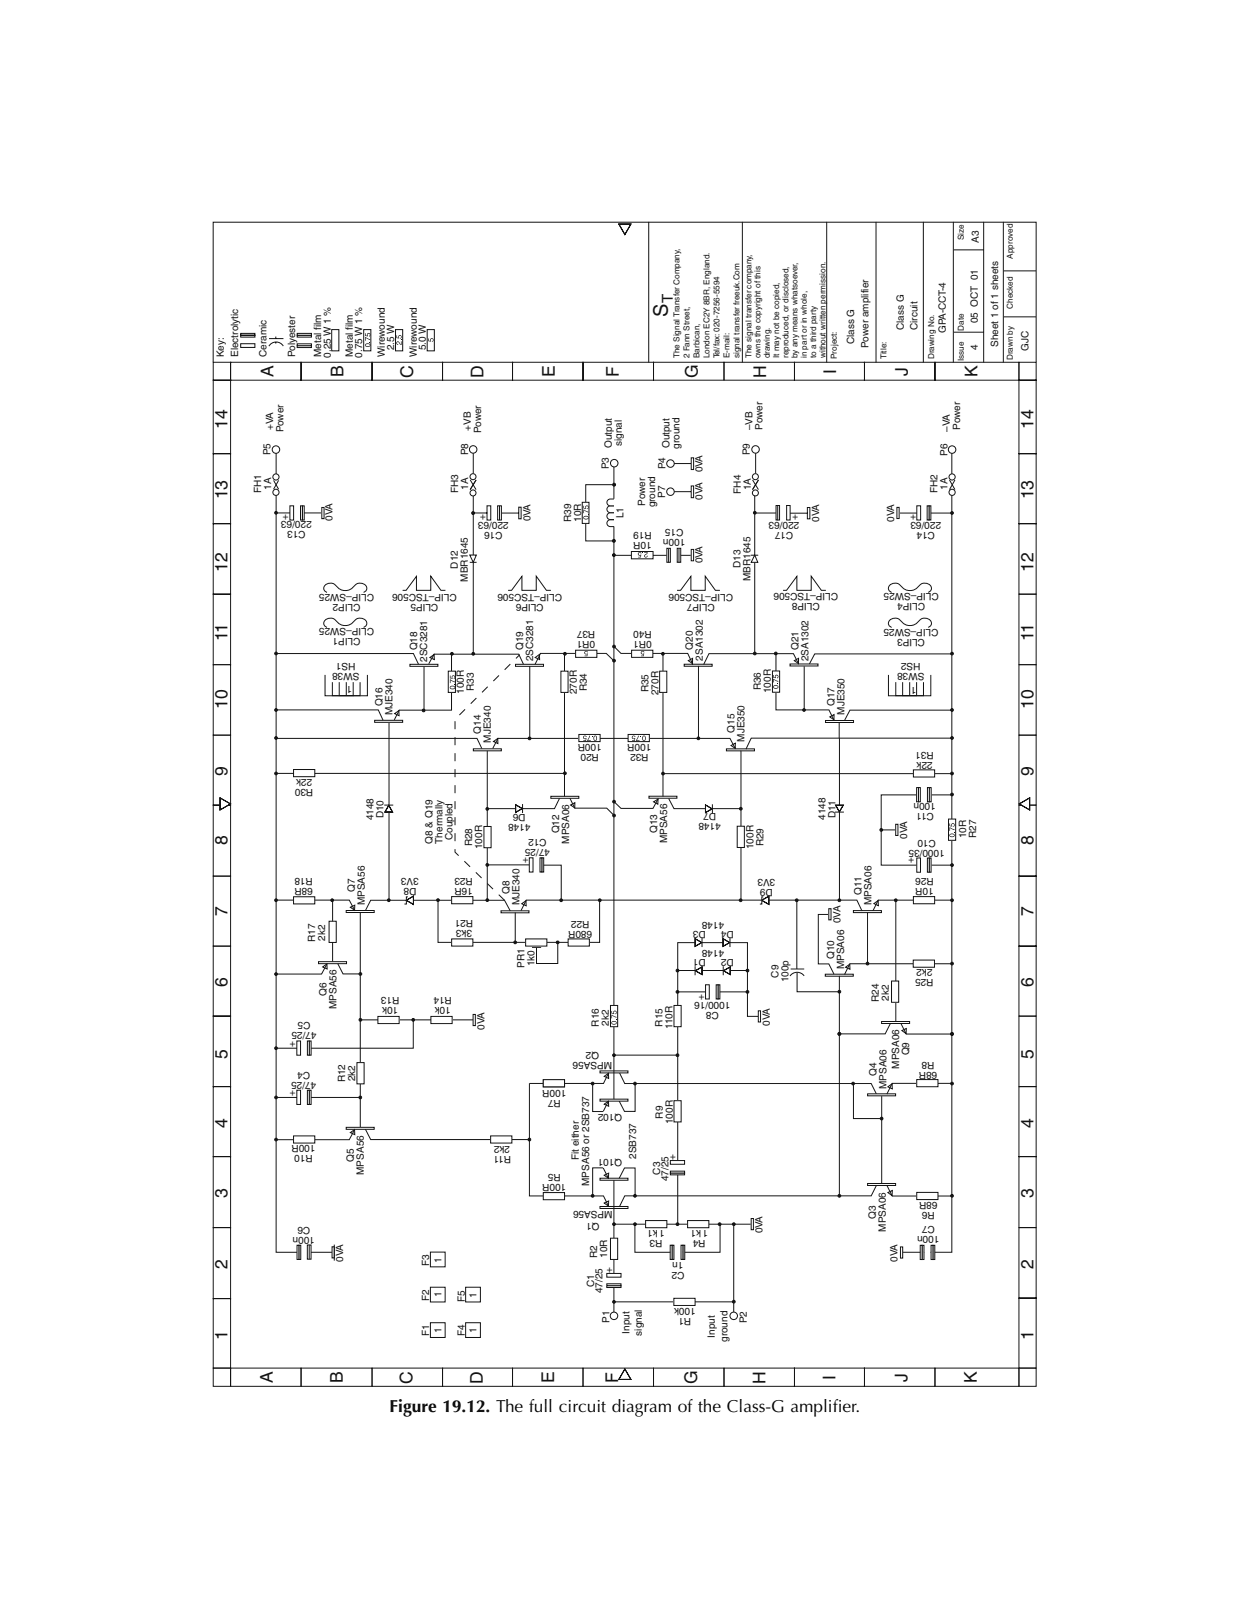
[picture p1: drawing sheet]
<svg xmlns="http://www.w3.org/2000/svg" width="216mm" height="279mm" viewBox="0 0 216 279" stroke-linecap="round" stroke-linejoin="round" font-family="sans-serif">
<defs><g id="words">
<text font-size="3.5" fill="#131413" x="115.2" y="54.7" transform="rotate(-90 115.2 54.7)">S</text>
<g font-size="3" fill="#131413">
<text x="47.2" y="65.1" transform="rotate(-90 47.2 65.1)">A</text>
<text x="59.3" y="65.1" transform="rotate(-90 59.3 65.1)">B</text>
<text x="71.3" y="65.2" transform="rotate(-90 71.3 65.2)">C</text>
<text x="83.4" y="65.2" transform="rotate(-90 83.4 65.2)">D</text>
<text x="95.7" y="65.1" transform="rotate(-90 95.7 65.1)">E</text>
<text x="106.8" y="65" transform="rotate(-90 106.8 65)">F</text>
<text x="120.4" y="65.3" transform="rotate(-90 120.4 65.3)">G</text>
<text x="132.2" y="65.2" transform="rotate(-90 132.2 65.2)">H</text>
<text x="144.3" y="64.5" transform="rotate(-90 144.3 64.5)">I</text>
<text x="156.7" y="64.9" transform="rotate(-90 156.7 64.9)">J</text>
<text x="168.7" y="65.1" transform="rotate(-90 168.7 65.1)">K</text>
<text x="39.3" y="74.1" transform="rotate(-90 39.3 74.1)">14</text>
<text x="178.4" y="74.1" transform="rotate(-90 178.4 74.1)">14</text>
<text x="39.3" y="86.2" transform="rotate(-90 39.3 86.2)">13</text>
<text x="178.4" y="86.2" transform="rotate(-90 178.4 86.2)">13</text>
<text x="39.3" y="98.7" transform="rotate(-90 39.3 98.7)">12</text>
<text x="178.4" y="98.7" transform="rotate(-90 178.4 98.7)">12</text>
<text x="39.3" y="110.6" transform="rotate(-90 39.3 110.6)">11</text>
<text x="178.4" y="110.6" transform="rotate(-90 178.4 110.6)">11</text>
<text x="39.3" y="122.4" transform="rotate(-90 39.3 122.4)">10</text>
<text x="178.4" y="122.4" transform="rotate(-90 178.4 122.4)">10</text>
<text x="39.3" y="133.8" transform="rotate(-90 39.3 133.8)">9</text>
<text x="178.4" y="133.8" transform="rotate(-90 178.4 133.8)">9</text>
<text x="39.3" y="145.9" transform="rotate(-90 39.3 145.9)">8</text>
<text x="178.4" y="145.9" transform="rotate(-90 178.4 145.9)">8</text>
<text x="39.3" y="158.1" transform="rotate(-90 39.3 158.1)">7</text>
<text x="178.4" y="158.1" transform="rotate(-90 178.4 158.1)">7</text>
<text x="39.3" y="170.3" transform="rotate(-90 39.3 170.3)">6</text>
<text x="178.4" y="170.3" transform="rotate(-90 178.4 170.3)">6</text>
<text x="39.3" y="182.7" transform="rotate(-90 39.3 182.7)">5</text>
<text x="178.4" y="182.7" transform="rotate(-90 178.4 182.7)">5</text>
<text x="39.3" y="194.7" transform="rotate(-90 39.3 194.7)">4</text>
<text x="178.4" y="194.7" transform="rotate(-90 178.4 194.7)">4</text>
<text x="39.3" y="206.7" transform="rotate(-90 39.3 206.7)">3</text>
<text x="178.4" y="206.7" transform="rotate(-90 178.4 206.7)">3</text>
<text x="39.3" y="219" transform="rotate(-90 39.3 219)">2</text>
<text x="178.4" y="219" transform="rotate(-90 178.4 219)">2</text>
<text x="39.3" y="231.2" transform="rotate(-90 39.3 231.2)">1</text>
<text x="178.4" y="231.2" transform="rotate(-90 178.4 231.2)">1</text>
<text x="47.1" y="238.7" transform="rotate(-90 47.1 238.7)">A</text>
<text x="59.2" y="238.7" transform="rotate(-90 59.2 238.7)">B</text>
<text x="71.2" y="238.8" transform="rotate(-90 71.2 238.8)">C</text>
<text x="83.3" y="238.8" transform="rotate(-90 83.3 238.8)">D</text>
<text x="95.6" y="238.7" transform="rotate(-90 95.6 238.7)">E</text>
<text x="106.7" y="238.7" transform="rotate(-90 106.7 238.7)">F</text>
<text x="120.3" y="238.9" transform="rotate(-90 120.3 238.9)">G</text>
<text x="132.1" y="238.8" transform="rotate(-90 132.1 238.8)">H</text>
<text x="144.2" y="238.2" transform="rotate(-90 144.2 238.2)">I</text>
<text x="156.6" y="238.5" transform="rotate(-90 156.6 238.5)">J</text>
<text x="168.6" y="238.7" transform="rotate(-90 168.6 238.7)">K</text>
</g>
<g font-size="3">
<text x="67.2" y="243.7">Figure 19.12. The full circuit diagram of the Class-G amplifer.</text>
<text x="143.7" y="243.7">i</text>
</g>
<text font-size="2.6" fill="#131413" x="116.1" y="52.4" transform="rotate(-90 116.1 52.4)">T</text>
<g font-size="1.7" fill="#131413">
<text x="168.9" y="42" transform="rotate(-90 168.9 42)">A3</text>
<text x="147.4" y="59.4" transform="rotate(-90 147.4 59.4)">Class G</text>
<text x="156" y="56.9" transform="rotate(-90 156 56.9)">Class G</text>
<text x="158.4" y="56.9" transform="rotate(-90 158.4 56.9)">Circuit</text>
<text x="163.2" y="57.4" transform="rotate(-90 163.2 57.4)">GPA-CCT-4</text>
<text x="168.7" y="55.8" transform="rotate(-90 168.7 55.8)">05 OCT 01</text>
<text x="172.3" y="59.9" transform="rotate(-90 172.3 59.9)">Sheet 1 of 1 sheets</text>
<text x="38.6" y="61.6" transform="rotate(-90 38.6 61.6)">Key:</text>
<text x="41.1" y="61.6" transform="rotate(-90 41.1 61.6)">Electrolytic</text>
<text x="46" y="61.6" transform="rotate(-90 46 61.6)">Ceramic</text>
<text x="50.9" y="61.6" transform="rotate(-90 50.9 61.6)">Polyester</text>
<text x="55.5" y="61.6" transform="rotate(-90 55.5 61.6)">Metal film</text>
<text x="57.1" y="61.7" transform="rotate(-90 57.1 61.7)">0.25 W 1 %</text>
<text x="60.9" y="61.6" transform="rotate(-90 60.9 61.6)">Metal film</text>
<text x="62.5" y="61.7" transform="rotate(-90 62.5 61.7)">0.75 W 1 %</text>
<text x="66.4" y="61.6" transform="rotate(-90 66.4 61.6)">Wirewound</text>
<text x="68" y="60.4" transform="rotate(-90 68 60.4)">2.5 W</text>
<text x="71.9" y="61.6" transform="rotate(-90 71.9 61.6)">Wirewound</text>
<text x="73.5" y="60.4" transform="rotate(-90 73.5 60.4)">5.0 W</text>
<text x="149.9" y="60" transform="rotate(-90 149.9 60)">Power amplifier</text>
<text x="168.7" y="60.5" transform="rotate(-90 168.7 60.5)">4</text>
<text x="177.5" y="60.5" transform="rotate(-90 177.5 60.5)">GJC</text>
<text x="47.2" y="74.2" transform="rotate(-90 47.2 74.2)">+VA</text>
<text x="48.9" y="74.6" transform="rotate(-90 48.9 74.6)">Power</text>
<text x="81.3" y="74.3" transform="rotate(-90 81.3 74.3)">+VB</text>
<text x="83" y="74.7" transform="rotate(-90 83 74.7)">Power</text>
<text x="105.6" y="77.3" transform="rotate(-90 105.6 77.3)">Output</text>
<text x="107.3" y="77" transform="rotate(-90 107.3 77)">signal</text>
<text x="115.6" y="77.4" transform="rotate(-90 115.6 77.4)">Output</text>
<text x="117.3" y="77.4" transform="rotate(-90 117.3 77.4)">ground</text>
<text x="129.8" y="74.3" transform="rotate(-90 129.8 74.3)">–VB</text>
<text x="131.6" y="74.1" transform="rotate(-90 131.6 74.1)">Power</text>
<text x="163.9" y="74.5" transform="rotate(-90 163.9 74.5)">–VA</text>
<text x="165.7" y="74.1" transform="rotate(-90 165.7 74.1)">Power</text>
<text x="46.7" y="78.6" transform="rotate(-90 46.7 78.6)">P5</text>
<text x="80.8" y="78.6" transform="rotate(-90 80.8 78.6)">P8</text>
<text x="105.1" y="81" transform="rotate(-90 105.1 81)">P3</text>
<text x="114.8" y="81" transform="rotate(-90 114.8 81)">P4</text>
<text x="121.2" y="81.5" transform="rotate(-90 121.2 81.5)">0VA</text>
<text x="129.4" y="78.6" transform="rotate(-90 129.4 78.6)">P9</text>
<text x="163.5" y="78.7" transform="rotate(-90 163.5 78.7)">P6</text>
<text x="45" y="85.1" transform="rotate(-90 45 85.1)">FH1</text>
<text x="46.8" y="84.5" transform="rotate(-90 46.8 84.5)">1A</text>
<text x="49.7" y="89.8" transform="rotate(-90 49.7 89.8)">+</text>
<text x="53.8" y="90" transform="rotate(-180 53.8 90)">220/63</text>
<text x="57.4" y="89.9" transform="rotate(-90 57.4 89.9)">0VA</text>
<text x="79" y="85.1" transform="rotate(-90 79 85.1)">FH3</text>
<text x="80.8" y="84.5" transform="rotate(-90 80.8 84.5)">1A</text>
<text x="83.8" y="89.8" transform="rotate(-90 83.8 89.8)">+</text>
<text x="91.6" y="90" transform="rotate(-90 91.6 90)">0VA</text>
<text x="107.6" y="89.5" transform="rotate(-90 107.6 89.5)">L1</text>
<text x="111.4" y="87.3" transform="rotate(-90 111.4 87.3)">Power</text>
<text x="113.1" y="87.6" transform="rotate(-90 113.1 87.6)">ground</text>
<text x="114.8" y="85.9" transform="rotate(-90 114.8 85.9)">P7</text>
<text x="121.2" y="86.3" transform="rotate(-90 121.2 86.3)">0VA</text>
<text x="127.9" y="85.2" transform="rotate(-90 127.9 85.2)">FH4</text>
<text x="129.6" y="84.6" transform="rotate(-90 129.6 84.6)">1A</text>
<text x="137.7" y="89.8" transform="rotate(-90 137.7 89.8)">+</text>
<text x="158.1" y="89.8" transform="rotate(-90 158.1 89.8)">+</text>
<text x="161.8" y="85.1" transform="rotate(-90 161.8 85.1)">FH2</text>
<text x="163.5" y="84.6" transform="rotate(-90 163.5 84.6)">1A</text>
<text x="52.7" y="91.7" transform="rotate(-180 52.7 91.7)">C13</text>
<text x="86.7" y="91.8" transform="rotate(-180 86.7 91.8)">C16</text>
<text x="87.8" y="90.1" transform="rotate(-180 87.8 90.1)">220/63</text>
<text x="98.6" y="90.1" transform="rotate(-90 98.6 90.1)">R39</text>
<text x="100.3" y="90.1" transform="rotate(-90 100.3 90.1)">10R</text>
<text x="112.5" y="93.5" transform="rotate(-180 112.5 93.5)">10R</text>
<text x="112.5" y="91.8" transform="rotate(-180 112.5 91.8)">R19</text>
<text x="117.9" y="91.3" transform="rotate(-180 117.9 91.3)">C15</text>
<text x="118.3" y="93" transform="rotate(-180 118.3 93)">100n</text>
<text x="136.9" y="91.7" transform="rotate(-180 136.9 91.7)">C17</text>
<text x="137.9" y="90" transform="rotate(-180 137.9 90)">220/63</text>
<text x="141.4" y="90" transform="rotate(-90 141.4 90)">0VA</text>
<text x="154.3" y="90" transform="rotate(-90 154.3 90)">0VA</text>
<text x="161.4" y="91.7" transform="rotate(-180 161.4 91.7)">C14</text>
<text x="162.4" y="90" transform="rotate(-180 162.4 90)">220/63</text>
<text x="79" y="98.1" transform="rotate(-90 79 98.1)">D12</text>
<text x="80.8" y="100.4" transform="rotate(-90 80.8 100.4)">MBR1645</text>
<text x="121.2" y="97.2" transform="rotate(-90 121.2 97.2)">0VA</text>
<text x="127.8" y="98" transform="rotate(-90 127.8 98)">D13</text>
<text x="129.5" y="100.3" transform="rotate(-90 129.5 100.3)">MBR1645</text>
<text x="62.2" y="104.2" transform="rotate(-180 62.2 104.2)">CLIP2</text>
<text x="64.6" y="102.5" transform="rotate(-180 64.6 102.5)">CLIP–SW25</text>
<text x="75.6" y="104.2" transform="rotate(-180 75.6 104.2)">CLIP5</text>
<text x="78.8" y="102.5" transform="rotate(-180 78.8 102.5)">CLIP–TSC506</text>
<text x="93.8" y="104.2" transform="rotate(-180 93.8 104.2)">CLIP6</text>
<text x="97" y="102.5" transform="rotate(-180 97 102.5)">CLIP–TSC506</text>
<text x="123.3" y="104.2" transform="rotate(-180 123.3 104.2)">CLIP7</text>
<text x="126.5" y="102.4" transform="rotate(-180 126.5 102.4)">CLIP–TSC506</text>
<text x="141.5" y="104.1" transform="rotate(-180 141.5 104.1)">CLIP8</text>
<text x="144.6" y="102.4" transform="rotate(-180 144.6 102.4)">CLIP–TSC506</text>
<text x="159.7" y="104.1" transform="rotate(-180 159.7 104.1)">CLIP4</text>
<text x="162" y="102.4" transform="rotate(-180 162 102.4)">CLIP–SW25</text>
<text x="62.2" y="110.2" transform="rotate(-180 62.2 110.2)">CLIP1</text>
<text x="64.6" y="108.4" transform="rotate(-180 64.6 108.4)">CLIP–SW25</text>
<text x="72" y="112.2" transform="rotate(-90 72 112.2)">Q18</text>
<text x="90.3" y="112.2" transform="rotate(-90 90.3 112.2)">Q19</text>
<text x="102.7" y="110.7" transform="rotate(-180 102.7 110.7)">0R1</text>
<text x="102.7" y="109" transform="rotate(-180 102.7 109)">R37</text>
<text x="112.5" y="110.7" transform="rotate(-180 112.5 110.7)">0R1</text>
<text x="112.5" y="109" transform="rotate(-180 112.5 109)">R40</text>
<text x="119.5" y="112.1" transform="rotate(-90 119.5 112.1)">Q20</text>
<text x="137.8" y="112.2" transform="rotate(-90 137.8 112.2)">Q21</text>
<text x="159.6" y="110.2" transform="rotate(-180 159.6 110.2)">CLIP3</text>
<text x="162" y="108.5" transform="rotate(-180 162 108.5)">CLIP–SW25</text>
<text x="60.8" y="118.4" transform="rotate(-180 60.8 118.4)">1</text>
<text x="61.3" y="114.4" transform="rotate(-180 61.3 114.4)">HS1</text>
<text x="62" y="116.1" transform="rotate(-180 62 116.1)">SW38</text>
<text x="73.7" y="114.2" transform="rotate(-90 73.7 114.2)">2SC3281</text>
<text x="80.1" y="119.8" transform="rotate(-90 80.1 119.8)">100R</text>
<text x="81.8" y="119.3" transform="rotate(-90 81.8 119.3)">R33</text>
<text x="92" y="114.2" transform="rotate(-90 92 114.2)">2SC3281</text>
<text x="99.5" y="119.8" transform="rotate(-90 99.5 119.8)">270R</text>
<text x="101.2" y="119.3" transform="rotate(-90 101.2 119.3)">R34</text>
<text x="111.9" y="119.5" transform="rotate(-90 111.9 119.5)">R35</text>
<text x="113.6" y="120" transform="rotate(-90 113.6 120)">270R</text>
<text x="121.3" y="114" transform="rotate(-90 121.3 114)">2SA1302</text>
<text x="131.3" y="119.1" transform="rotate(-90 131.3 119.1)">R36</text>
<text x="133" y="119.6" transform="rotate(-90 133 119.6)">100R</text>
<text x="139.5" y="114.1" transform="rotate(-90 139.5 114.1)">2SA1302</text>
<text x="158.2" y="118.5" transform="rotate(-180 158.2 118.5)">1</text>
<text x="158.9" y="114.4" transform="rotate(-180 158.9 114.4)">HS2</text>
<text x="159.5" y="116.2" transform="rotate(-180 159.5 116.2)">SW38</text>
<text x="66" y="121.9" transform="rotate(-90 66 121.9)">Q16</text>
<text x="67.8" y="123.4" transform="rotate(-90 67.8 123.4)">MJE340</text>
<text x="144" y="121.8" transform="rotate(-90 144 121.8)">Q17</text>
<text x="145.7" y="123.4" transform="rotate(-90 145.7 123.4)">MJE350</text>
<text x="83" y="126.6" transform="rotate(-90 83 126.6)">Q14</text>
<text x="84.7" y="128.2" transform="rotate(-90 84.7 128.2)">MJE340</text>
<text x="103.4" y="130.2" transform="rotate(-180 103.4 130.2)">R20</text>
<text x="103.9" y="128.4" transform="rotate(-180 103.9 128.4)">100R</text>
<text x="111.9" y="130.1" transform="rotate(-180 111.9 130.1)">R32</text>
<text x="112.4" y="128.4" transform="rotate(-180 112.4 128.4)">100R</text>
<text x="126.8" y="126.5" transform="rotate(-90 126.8 126.5)">Q15</text>
<text x="128.5" y="128" transform="rotate(-90 128.5 128)">MJE350</text>
<text x="161" y="131.4" transform="rotate(-180 161 131.4)">22k</text>
<text x="161.1" y="129.7" transform="rotate(-180 161.1 129.7)">R31</text>
<text x="53.9" y="134.4" transform="rotate(-180 53.9 134.4)">22k</text>
<text x="54.1" y="136.1" transform="rotate(-180 54.1 136.1)">R30</text>
<text x="64.4" y="141.6" transform="rotate(-90 64.4 141.6)">4148</text>
<text x="66.2" y="141.2" transform="rotate(-90 66.2 141.2)">D10</text>
<text x="90.7" y="140.5" transform="rotate(-180 90.7 140.5)">D6</text>
<text x="91.5" y="142.3" transform="rotate(-180 91.5 142.3)">4148</text>
<text x="96.5" y="143.8" transform="rotate(-90 96.5 143.8)">Q12</text>
<text x="113.4" y="143.7" transform="rotate(-90 113.4 143.7)">Q13</text>
<text x="123.6" y="140.4" transform="rotate(-180 123.6 140.4)">D7</text>
<text x="124.4" y="142.1" transform="rotate(-180 124.4 142.1)">4148</text>
<text x="142.5" y="141.5" transform="rotate(-90 142.5 141.5)">4148</text>
<text x="144.2" y="141.2" transform="rotate(-90 144.2 141.2)">D11</text>
<text x="161.2" y="140.4" transform="rotate(-180 161.2 140.4)">C11</text>
<text x="161.5" y="138.7" transform="rotate(-180 161.5 138.7)">100n</text>
<text x="74.6" y="145.6" transform="rotate(-90 74.6 145.6)">Q8 &amp; Q19</text>
<text x="76.4" y="145.6" transform="rotate(-90 76.4 145.6)">Thermally</text>
<text x="78.1" y="145" transform="rotate(-90 78.1 145)">Coupled</text>
<text x="81.5" y="146.1" transform="rotate(-90 81.5 146.1)">R28</text>
<text x="83.2" y="146.5" transform="rotate(-90 83.2 146.5)">100R</text>
<text x="91.1" y="148.9" transform="rotate(-90 91.1 148.9)">+</text>
<text x="94.3" y="144.8" transform="rotate(-180 94.3 144.8)">C12</text>
<text x="94.9" y="146.5" transform="rotate(-180 94.9 146.5)">47/25</text>
<text x="98.2" y="145.6" transform="rotate(-90 98.2 145.6)">MPSA06</text>
<text x="115.1" y="145.5" transform="rotate(-90 115.1 145.5)">MPSA56</text>
<text x="130.1" y="146.5" transform="rotate(-90 130.1 146.5)">100R</text>
<text x="131.8" y="146.1" transform="rotate(-90 131.8 146.1)">R29</text>
<text x="156.6" y="144.8" transform="rotate(-90 156.6 144.8)">0VA</text>
<text x="157.7" y="148.9" transform="rotate(-90 157.7 148.9)">+</text>
<text x="161.5" y="144.9" transform="rotate(-180 161.5 144.9)">C10</text>
<text x="163" y="146.6" transform="rotate(-180 163 146.6)">1000/35</text>
<text x="166.8" y="144.7" transform="rotate(-90 166.8 144.7)">10R</text>
<text x="168.5" y="144.7" transform="rotate(-90 168.5 144.7)">R27</text>
<text x="54" y="153.3" transform="rotate(-180 54 153.3)">68R</text>
<text x="54" y="151.5" transform="rotate(-180 54 151.5)">R18</text>
<text x="61.2" y="154" transform="rotate(-90 61.2 154)">Q7</text>
<text x="71.9" y="153.2" transform="rotate(-180 71.9 153.2)">D8</text>
<text x="72.3" y="151.5" transform="rotate(-180 72.3 151.5)">3V3</text>
<text x="81.6" y="153.2" transform="rotate(-180 81.6 153.2)">16R</text>
<text x="81.6" y="151.5" transform="rotate(-180 81.6 151.5)">R23</text>
<text x="87.9" y="154.2" transform="rotate(-90 87.9 154.2)">Q8</text>
<text x="133.4" y="153.3" transform="rotate(-180 133.4 153.3)">D9</text>
<text x="133.8" y="151.6" transform="rotate(-180 133.8 151.6)">3V3</text>
<text x="148.7" y="154.5" transform="rotate(-90 148.7 154.5)">Q11</text>
<text x="161.1" y="153.2" transform="rotate(-180 161.1 153.2)">10R</text>
<text x="161.1" y="151.5" transform="rotate(-180 161.1 151.5)">R26</text>
<text x="63" y="156.2" transform="rotate(-90 63 156.2)">MPSA56</text>
<text x="81.5" y="160.5" transform="rotate(-180 81.5 160.5)">3k3</text>
<text x="81.7" y="158.8" transform="rotate(-180 81.7 158.8)">R21</text>
<text x="89.7" y="156.2" transform="rotate(-90 89.7 156.2)">MJE340</text>
<text x="101.7" y="158.9" transform="rotate(-180 101.7 158.9)">R22</text>
<text x="102.2" y="160.7" transform="rotate(-180 102.2 160.7)">680R</text>
<text x="121.8" y="160.6" transform="rotate(-180 121.8 160.6)">D3</text>
<text x="125" y="159.2" transform="rotate(-180 125 159.2)">4148</text>
<text x="126.6" y="160.6" transform="rotate(-180 126.6 160.6)">D4</text>
<text x="145.1" y="159.3" transform="rotate(-90 145.1 159.3)">0VA</text>
<text x="150.4" y="156.2" transform="rotate(-90 150.4 156.2)">MPSA06</text>
<text x="54.4" y="162.6" transform="rotate(-90 54.4 162.6)">R17</text>
<text x="56.1" y="162.4" transform="rotate(-90 56.1 162.4)">2k2</text>
<text x="90.5" y="167" transform="rotate(-90 90.5 167)">PR1</text>
<text x="92.2" y="166.8" transform="rotate(-90 92.2 166.8)">1k0</text>
<text x="121.8" y="165.5" transform="rotate(-180 121.8 165.5)">D1</text>
<text x="125" y="163.9" transform="rotate(-180 125 163.9)">4148</text>
<text x="126.6" y="165.5" transform="rotate(-180 126.6 165.5)">D2</text>
<text x="144" y="165.5" transform="rotate(-90 144 165.5)">Q10</text>
<text x="145.7" y="167.3" transform="rotate(-90 145.7 167.3)">MPSA06</text>
<text x="160.9" y="167.3" transform="rotate(-180 160.9 167.3)">2k2</text>
<text x="56.3" y="171.9" transform="rotate(-90 56.3 171.9)">Q6</text>
<text x="68.7" y="173.8" transform="rotate(-180 68.7 173.8)">10k</text>
<text x="68.9" y="172.1" transform="rotate(-180 68.9 172.1)">R13</text>
<text x="77.8" y="173.8" transform="rotate(-180 77.8 173.8)">10k</text>
<text x="78" y="172.1" transform="rotate(-180 78 172.1)">R14</text>
<text x="121.5" y="172.6" transform="rotate(-90 121.5 172.6)">+</text>
<text x="126.1" y="172.9" transform="rotate(-180 126.1 172.9)">1000/16</text>
<text x="134.3" y="168.7" transform="rotate(-90 134.3 168.7)">C9</text>
<text x="136.1" y="169.5" transform="rotate(-90 136.1 169.5)">100p</text>
<text x="151.7" y="172.9" transform="rotate(-90 151.7 172.9)">R24</text>
<text x="153.4" y="172.7" transform="rotate(-90 153.4 172.7)">2k2</text>
<text x="161.1" y="169" transform="rotate(-180 161.1 169)">R25</text>
<text x="53.6" y="176.4" transform="rotate(-180 53.6 176.4)">C5</text>
<text x="54.6" y="178.2" transform="rotate(-180 54.6 178.2)">47/25</text>
<text x="58" y="174.1" transform="rotate(-90 58 174.1)">MPSA56</text>
<text x="83.6" y="177.7" transform="rotate(-90 83.6 177.7)">0VA</text>
<text x="103.3" y="177.2" transform="rotate(-90 103.3 177.2)">R16</text>
<text x="105.1" y="177" transform="rotate(-90 105.1 177)">2k2</text>
<text x="114.3" y="177.1" transform="rotate(-90 114.3 177.1)">R15</text>
<text x="116.1" y="177.6" transform="rotate(-90 116.1 177.6)">110R</text>
<text x="124" y="174.7" transform="rotate(-180 124 174.7)">C8</text>
<text x="132.8" y="177" transform="rotate(-90 132.8 177)">0VA</text>
<text x="51" y="180.7" transform="rotate(-90 51 180.7)">+</text>
<text x="53.5" y="185" transform="rotate(-180 53.5 185)">C4</text>
<text x="103.4" y="181.5" transform="rotate(-180 103.4 181.5)">Q2</text>
<text x="105.6" y="183.2" transform="rotate(-180 105.6 183.2)">MPSA56</text>
<text x="151.3" y="185.7" transform="rotate(-90 151.3 185.7)">Q4</text>
<text x="155.2" y="184.4" transform="rotate(-90 155.2 184.4)">MPSA06</text>
<text x="156.9" y="182.1" transform="rotate(-90 156.9 182.1)">Q9</text>
<text x="161.3" y="183.2" transform="rotate(-180 161.3 183.2)">R8</text>
<text x="161.8" y="185" transform="rotate(-180 161.8 185)">68R</text>
<text x="51" y="189.2" transform="rotate(-90 51 189.2)">+</text>
<text x="54.6" y="186.8" transform="rotate(-180 54.6 186.8)">47/25</text>
<text x="59.6" y="186.8" transform="rotate(-90 59.6 186.8)">R12</text>
<text x="61.3" y="186.6" transform="rotate(-90 61.3 186.6)">2k2</text>
<text x="96.8" y="189.8" transform="rotate(-180 96.8 189.8)">R7</text>
<text x="97.7" y="188" transform="rotate(-180 97.7 188)">100R</text>
<text x="153" y="188" transform="rotate(-90 153 188)">MPSA06</text>
<text x="54.4" y="197.6" transform="rotate(-180 54.4 197.6)">100R</text>
<text x="88" y="197.8" transform="rotate(-180 88 197.8)">2k2</text>
<text x="107.4" y="192.3" transform="rotate(-180 107.4 192.3)">Q102</text>
<text x="114.4" y="193" transform="rotate(-90 114.4 193)">R9</text>
<text x="116.1" y="194" transform="rotate(-90 116.1 194)">100R</text>
<text x="54" y="199.3" transform="rotate(-180 54 199.3)">R10</text>
<text x="61.1" y="200.5" transform="rotate(-90 61.1 200.5)">Q5</text>
<text x="62.8" y="202.7" transform="rotate(-90 62.8 202.7)">MPSA56</text>
<text x="88.2" y="199.5" transform="rotate(-180 88.2 199.5)">R11</text>
<text x="96.8" y="202.7" transform="rotate(-180 96.8 202.7)">R5</text>
<text x="99.9" y="200.2" transform="rotate(-90 99.9 200.2)">Fit either</text>
<text x="107.4" y="200.1" transform="rotate(-180 107.4 200.1)">Q101</text>
<text x="109.8" y="200" transform="rotate(-90 109.8 200)">2SB737</text>
<text x="113.9" y="202.7" transform="rotate(-90 113.9 202.7)">C3</text>
<text x="115.4" y="203.8" transform="rotate(-90 115.4 203.8)">47/25</text>
<text x="116.6" y="200.2" transform="rotate(-90 116.6 200.2)">+</text>
<text x="97.7" y="204.4" transform="rotate(-180 97.7 204.4)">100R</text>
<text x="101.7" y="204.6" transform="rotate(-90 101.7 204.6)">MPSA56 or 2SB737</text>
<text x="105.7" y="209.1" transform="rotate(-180 105.7 209.1)">MPSA56</text>
<text x="161.3" y="209.2" transform="rotate(-180 161.3 209.2)">R6</text>
<text x="161.8" y="207.5" transform="rotate(-180 161.8 207.5)">68R</text>
<text x="53.5" y="211.8" transform="rotate(-180 53.5 211.8)">C6</text>
<text x="54.4" y="213.5" transform="rotate(-180 54.4 213.5)">100n</text>
<text x="103.5" y="211" transform="rotate(-180 103.5 211)">Q1</text>
<text x="114.3" y="214.1" transform="rotate(-180 114.3 214.1)">R3</text>
<text x="114.7" y="212.3" transform="rotate(-180 114.7 212.3)">1k1</text>
<text x="121.8" y="214.1" transform="rotate(-180 121.8 214.1)">R4</text>
<text x="122.2" y="212.3" transform="rotate(-180 122.2 212.3)">1k1</text>
<text x="131.6" y="212.8" transform="rotate(-90 131.6 212.8)">0VA</text>
<text x="151.2" y="210.3" transform="rotate(-90 151.2 210.3)">Q3</text>
<text x="152.9" y="212.6" transform="rotate(-90 152.9 212.6)">MPSA06</text>
<text x="161.3" y="211.6" transform="rotate(-180 161.3 211.6)">C7</text>
<text x="162.1" y="213.4" transform="rotate(-180 162.1 213.4)">100n</text>
<text x="59.2" y="217.8" transform="rotate(-90 59.2 217.8)">0VA</text>
<text x="74.1" y="218.5" transform="rotate(-90 74.1 218.5)">F3</text>
<text x="76.2" y="217.9" transform="rotate(-90 76.2 217.9)">1</text>
<text x="103.1" y="217.1" transform="rotate(-90 103.1 217.1)">R2</text>
<text x="104.8" y="217.1" transform="rotate(-90 104.8 217.1)">10R</text>
<text x="105.7" y="219.7" transform="rotate(-90 105.7 219.7)">+</text>
<text x="118" y="217.8" transform="rotate(-180 118 217.8)">1n</text>
<text x="118.1" y="219.5" transform="rotate(-180 118.1 219.5)">C2</text>
<text x="154.9" y="217.7" transform="rotate(-90 154.9 217.7)">0VA</text>
<text x="74.1" y="224.6" transform="rotate(-90 74.1 224.6)">F2</text>
<text x="76.2" y="223.9" transform="rotate(-90 76.2 223.9)">1</text>
<text x="80.2" y="224.6" transform="rotate(-90 80.2 224.6)">F5</text>
<text x="82.2" y="224.1" transform="rotate(-90 82.2 224.1)">1</text>
<text x="102.5" y="222.1" transform="rotate(-90 102.5 222.1)">C1</text>
<text x="104" y="223.2" transform="rotate(-90 104 223.2)">47/25</text>
<text x="119.3" y="227.5" transform="rotate(-180 119.3 227.5)">R1</text>
<text x="120.1" y="225.7" transform="rotate(-180 120.1 225.7)">100k</text>
<text x="74.1" y="230.6" transform="rotate(-90 74.1 230.6)">F1</text>
<text x="76.2" y="230" transform="rotate(-90 76.2 230)">1</text>
<text x="80.2" y="230.6" transform="rotate(-90 80.2 230.6)">F4</text>
<text x="82.2" y="230" transform="rotate(-90 82.2 230)">1</text>
<text x="105.2" y="228.2" transform="rotate(-90 105.2 228.2)">P1</text>
<text x="108.6" y="230.2" transform="rotate(-90 108.6 230.2)">Input</text>
<text x="110.8" y="230.5" transform="rotate(-90 110.8 230.5)">signal</text>
<text x="123.4" y="230.8" transform="rotate(-90 123.4 230.8)">Input</text>
<text x="125.5" y="231.6" transform="rotate(-90 125.5 231.6)">ground</text>
<text x="128.9" y="228.4" transform="rotate(-90 128.9 228.4)">P2</text>
</g>
<g font-size="1.4" fill="#131413">
<text x="166.3" y="41.5" transform="rotate(-90 166.3 41.5)">Size</text>
<text x="174.8" y="44.6" transform="rotate(-90 174.8 44.6)">Approved</text>
<text x="174.8" y="53.3" transform="rotate(-90 174.8 53.3)">Checked</text>
<text x="166.3" y="57.1" transform="rotate(-90 166.3 57.1)">Date</text>
<text x="117.3" y="61.8" transform="rotate(-90 117.3 61.8)">The Signal Transfer Company,</text>
<text x="119" y="61.8" transform="rotate(-90 119 61.8)">2 Fann Street,</text>
<text x="120.7" y="61.8" transform="rotate(-90 120.7 61.8)">Barbican,</text>
<text x="122.4" y="61.8" transform="rotate(-90 122.4 61.8)">London EC2Y 8BR, England.</text>
<text x="124.2" y="61.8" transform="rotate(-90 124.2 61.8)">Tel/fax: 020-7256-5594</text>
<text x="125.9" y="61.8" transform="rotate(-90 125.9 61.8)">E-mail:</text>
<text x="127.6" y="61.8" transform="rotate(-90 127.6 61.8)">signal transfer freeuk.Com</text>
<text x="129.7" y="61.8" transform="rotate(-90 129.7 61.8)">The signal transfer company,</text>
<text x="131.3" y="61.8" transform="rotate(-90 131.3 61.8)">owns the copyright of this</text>
<text x="132.9" y="61.8" transform="rotate(-90 132.9 61.8)">drawing.</text>
<text x="134.5" y="61.8" transform="rotate(-90 134.5 61.8)">It may not be copied,</text>
<text x="136.1" y="61.8" transform="rotate(-90 136.1 61.8)">reproduced, or disclosed,</text>
<text x="137.7" y="61.8" transform="rotate(-90 137.7 61.8)">by any means whatsoever,</text>
<text x="139.3" y="61.8" transform="rotate(-90 139.3 61.8)">in part or in whole,</text>
<text x="140.8" y="61.8" transform="rotate(-90 140.8 61.8)">to a third party</text>
<text x="142.4" y="61.8" transform="rotate(-90 142.4 61.8)">without written permission.</text>
<text x="144.4" y="62" transform="rotate(-90 144.4 62)">Project:</text>
<text x="153" y="62" transform="rotate(-90 153 62)">Title:</text>
<text x="161.2" y="62" transform="rotate(-90 161.2 62)">Drawing No.</text>
<text x="166.3" y="62.4" transform="rotate(-90 166.3 62.4)">Issue</text>
<text x="174.8" y="62.2" transform="rotate(-90 174.8 62.2)">Drawn by</text>
</g>
</g></defs>
<g fill="none" stroke="#131413" stroke-width=".17">
<path d="M41.5 59.3h2.5v.7h-2.5zM41.5 57.9h2.5v.3h-2.5zM41.5 57.5h2.5v.4h-2.5zM46.4 58.4h2.5M47.6 58.1v.3M47.6 59v.3M48.9 59.7a1.44 1.44 0 0 0-2.5 0M36.8 78.3h3v12.1h-3zM36.8 65.6h3v12.7h-3zM36.8 62.5h3v3.1h-3zM39.8 62.5h12.2v3.1h-12.2zM52 62.5h12.2v3.1h-12.2z"/>
<path d="M64.2 62.5h12.2v3.1h-12.2zM76.4 62.5h12.1v3.1h-12.1zM88.5 62.5h12.1v3.1h-12.1zM100.6 62.5h12.2v3.1h-12.2zM112.8 62.5h12.1v3.1h-12.1zM124.9 62.5h12.2v3.1h-12.2zM137.1 62.5h12.1v3.1h-12.1zM149.2 62.5h12.2v3.1h-12.2zM161.4 62.5h14.5v3.1h-14.5zM175.9 62.5h2.9v3.1h-2.9zM175.9 65.6h2.9v12.7h-2.9zM175.9 78.3h2.9v12.1h-2.9z"/>
<path d="M36.8 90.4h3v12.1h-3zM175.9 90.4h2.9v12.1h-2.9zM36.8 114.7h3v12.2h-3zM36.8 102.5h3v12.2h-3zM175.9 102.5h2.9v12.2h-2.9zM175.9 114.7h2.9v12.2h-2.9zM36.8 126.9h3v12h-3zM36.8 138.9h3v12.3h-3zM175.9 126.9h2.9v12h-2.9zM175.9 138.9h2.9v12.3h-2.9zM36.8 151.2h3v12.1h-3zM175.9 151.2h2.9v12.1h-2.9z"/>
<path d="M36.8 163.3h3v12.1h-3zM36.8 175.4h3v12.1h-3zM175.9 163.3h2.9v12.1h-2.9zM175.9 175.4h2.9v12.1h-2.9zM36.8 187.5h3v12.1h-3zM36.8 199.6h3v12.3h-3zM175.9 199.6h2.9v12.3h-2.9zM175.9 187.5h2.9v12.1h-2.9zM36.8 236.1h3v3.1h-3zM39.8 236.1h12.2v3.1h-12.2zM52 236.1h12.2v3.1h-12.2zM64.2 236.1h12.2v3.1h-12.2z"/>
<path d="M76.4 236.1h12.1v3.1h-12.1zM88.5 236.1h12.1v3.1h-12.1zM100.6 236.1h12.2v3.1h-12.2zM112.8 236.1h12.1v3.1h-12.1zM124.9 236.1h12.2v3.1h-12.2zM137.1 236.1h12.1v3.1h-12.1zM149.2 236.1h12.2v3.1h-12.2zM161.4 236.1h14.5v3.1h-14.5zM175.9 236.1h2.9v3.1h-2.9z"/>
</g>
<circle cx="106" cy="224.7" r=".24" fill="#131413"/>
<circle cx="106" cy="224.7" r=".24" fill="none" stroke="#131413" stroke-width=".17"/>
<circle cx="106" cy="211.3" r=".24" fill="#131413"/>
<circle cx="106" cy="211.3" r=".24" fill="none" stroke="#131413" stroke-width=".17"/>
<circle cx="109.6" cy="211.3" r=".24" fill="#131413"/>
<circle cx="109.6" cy="211.3" r=".24" fill="none" stroke="#131413" stroke-width=".17"/>
<circle cx="109.6" cy="206.4" r=".24" fill="#131413"/>
<circle cx="109.6" cy="206.4" r=".24" fill="none" stroke="#131413" stroke-width=".17"/>
<circle cx="102.3" cy="206.4" r=".24" fill="#131413"/>
<circle cx="102.3" cy="206.4" r=".24" fill="none" stroke="#131413" stroke-width=".17"/>
<circle cx="91.4" cy="196.7" r=".24" fill="#131413"/>
<circle cx="91.4" cy="196.7" r=".24" fill="none" stroke="#131413" stroke-width=".17"/>
<circle cx="62.2" cy="176" r=".24" fill="#131413"/>
<circle cx="62.2" cy="176" r=".24" fill="none" stroke="#131413" stroke-width=".17"/>
<circle cx="71.3" cy="176" r=".24" fill="#131413"/>
<circle cx="71.3" cy="176" r=".24" fill="none" stroke="#131413" stroke-width=".17"/>
<circle cx="62.2" cy="168.1" r=".24" fill="#131413"/>
<circle cx="62.2" cy="168.1" r=".24" fill="none" stroke="#131413" stroke-width=".17"/>
<circle cx="67.1" cy="155.4" r=".24" fill="#131413"/>
<circle cx="67.1" cy="155.4" r=".24" fill="none" stroke="#131413" stroke-width=".17"/>
<circle cx="57.3" cy="155.4" r=".24" fill="#131413"/>
<circle cx="57.3" cy="155.4" r=".24" fill="none" stroke="#131413" stroke-width=".17"/>
<circle cx="47.6" cy="155.4" r=".24" fill="#131413"/>
<circle cx="47.6" cy="155.4" r=".24" fill="none" stroke="#131413" stroke-width=".17"/>
<circle cx="47.6" cy="133.5" r=".24" fill="#131413"/>
<circle cx="47.6" cy="133.5" r=".24" fill="none" stroke="#131413" stroke-width=".17"/>
<circle cx="47.6" cy="127.4" r=".24" fill="#131413"/>
<circle cx="47.6" cy="127.4" r=".24" fill="none" stroke="#131413" stroke-width=".17"/>
<circle cx="47.6" cy="122.5" r=".24" fill="#131413"/>
<circle cx="47.6" cy="122.5" r=".24" fill="none" stroke="#131413" stroke-width=".17"/>
<circle cx="47.6" cy="112.8" r=".24" fill="#131413"/>
<circle cx="47.6" cy="112.8" r=".24" fill="none" stroke="#131413" stroke-width=".17"/>
<circle cx="47.6" cy="88.5" r=".24" fill="#131413"/>
<circle cx="47.6" cy="88.5" r=".24" fill="none" stroke="#131413" stroke-width=".17"/>
<circle cx="47.6" cy="168.1" r=".24" fill="#131413"/>
<circle cx="47.6" cy="168.1" r=".24" fill="none" stroke="#131413" stroke-width=".17"/>
<circle cx="47.6" cy="180.9" r=".24" fill="#131413"/>
<circle cx="47.6" cy="180.9" r=".24" fill="none" stroke="#131413" stroke-width=".17"/>
<circle cx="47.6" cy="189.4" r=".24" fill="#131413"/>
<circle cx="47.6" cy="189.4" r=".24" fill="none" stroke="#131413" stroke-width=".17"/>
<circle cx="62.2" cy="189.4" r=".24" fill="#131413"/>
<circle cx="62.2" cy="189.4" r=".24" fill="none" stroke="#131413" stroke-width=".17"/>
<circle cx="47.6" cy="196.7" r=".24" fill="#131413"/>
<circle cx="47.6" cy="196.7" r=".24" fill="none" stroke="#131413" stroke-width=".17"/>
<circle cx="116.9" cy="211.3" r=".24" fill="#131413"/>
<circle cx="116.9" cy="211.3" r=".24" fill="none" stroke="#131413" stroke-width=".17"/>
<circle cx="116.9" cy="182.1" r=".24" fill="#131413"/>
<circle cx="116.9" cy="182.1" r=".24" fill="none" stroke="#131413" stroke-width=".17"/>
<circle cx="106" cy="182.1" r=".24" fill="#131413"/>
<circle cx="106" cy="182.1" r=".24" fill="none" stroke="#131413" stroke-width=".17"/>
<circle cx="116.9" cy="171.2" r=".24" fill="#131413"/>
<circle cx="116.9" cy="171.2" r=".24" fill="none" stroke="#131413" stroke-width=".17"/>
<circle cx="116.9" cy="167.5" r=".24" fill="#131413"/>
<circle cx="116.9" cy="167.5" r=".24" fill="none" stroke="#131413" stroke-width=".17"/>
<circle cx="129" cy="171.2" r=".24" fill="#131413"/>
<circle cx="129" cy="171.2" r=".24" fill="none" stroke="#131413" stroke-width=".17"/>
<circle cx="129" cy="167.5" r=".24" fill="#131413"/>
<circle cx="129" cy="167.5" r=".24" fill="none" stroke="#131413" stroke-width=".17"/>
<circle cx="126.6" cy="211.3" r=".24" fill="#131413"/>
<circle cx="126.6" cy="211.3" r=".24" fill="none" stroke="#131413" stroke-width=".17"/>
<circle cx="126.6" cy="224.6" r=".24" fill="#131413"/>
<circle cx="126.6" cy="224.6" r=".24" fill="none" stroke="#131413" stroke-width=".17"/>
<circle cx="124.2" cy="211.3" r=".24" fill="#131413"/>
<g fill="none" stroke="#131413" stroke-width=".17">
<path d="M117 171.2h5M117 167.5h12M123.9 171.2h5.1M130.9 175.4h-1.9v-12.7h-12v38M91.4 187v19.4h12.8l.8 1.7M149.7 188.8h4.9v.3h-4.9zM153.2 187.6l.8-.6v.9zM164.3 187h-10.3l-.9 1.8M103.5 208.2h4.9v.4h-4.9zM103.5 203.3h4.9v.4h-4.9zM104.1 201.5h-1.8v4.9M104.1 201.6l.9 1.7"/>
<path d="M104.3 207.6l.7-.3v.8zM104.3 202.8l.7-.3v.8zM105.9 203.7v16.4M106 211.3h20.6v15.8M106.9 203.3l.9-1.7h1.8v4.8M109.6 211.2v4.9h6.4M117 202.4v8.9M124.3 211.3v4.8h-6.5M126.6 211.3h3M149.7 204.2h4.9v.4h-4.9zM151.2 204.6l-.8 1.8h-42.6l-.9 1.8M153.1 204.6l.9 1.8h10.3"/>
<path d="M153.2 205.8l.8-.3v.8zM105.9 221.9v5.1M106 224.7h20.6"/>
<circle cx="124.2" cy="211.3" r=".24"/>
</g>
<circle cx="109.6" cy="187" r=".24" fill="#131413"/>
<circle cx="109.6" cy="187" r=".24" fill="none" stroke="#131413" stroke-width=".17"/>
<circle cx="102.3" cy="187" r=".24" fill="#131413"/>
<g fill="none" stroke="#131413" stroke-width=".17">
<path d="M70.7 114.6h4.9v.4h-4.9zM74.2 113.5l.7-.6 .1 .9zM89 114.6h4.8v.4h-4.8zM92.4 113.5l.7-.6v.9zM118.8 114l.7-.4v.9zM137.1 114l.7-.4v.9zM64.7 124.3h4.8v.4h-4.8zM68.1 123.2l.7-.6 .1 .9zM81.7 129.2h4.8v.4h-4.8zM85.2 128l.7-.6v.9zM95.1 137.4h4.8v.4h-4.8zM98.5 138.9l.7-.4v.9z"/>
<path d="M112 137.4h4.8v.4h-4.8zM112.8 138.4l.8-.5-.1 .9zM126.2 128.7l.7-.4v.9zM143.2 123.7l.7-.4v.9zM86.5 157.2h4.8v.3h-4.8zM90 156l.8-.6v.9zM142.9 157.8h-1.7v8.5h1.8l.9 1.8M147.3 157.1h4.8v.4h-4.8zM150.8 155.9l.8-.5v.9zM164.3 155.3h-12.7l-1 1.9M142.4 168.1h4.9v.4h-4.9zM145.9 166.9l.8-.5v.9z"/>
<path d="M164.2 166.3h-17.5l-.9 1.9M102.3 187v4.8h1.8M103.5 184.8h4.9v.4h-4.9zM103.5 189.7h4.9v.3h-4.9zM104.3 185.8l.7-.6v.9zM104.3 190.6l.7-.6v.9zM105 190l-.9 1.8M106.9 185.2l.9 1.8h42.6l.8 1.8M109.6 187v4.8h-1.8l-.9-1.8"/>
<circle cx="102.3" cy="187" r=".24"/>
</g>
<circle cx="144.9" cy="206.4" r=".24" fill="#131413"/>
<circle cx="144.9" cy="206.4" r=".24" fill="none" stroke="#131413" stroke-width=".17"/>
<circle cx="144.9" cy="178.4" r=".24" fill="#131413"/>
<circle cx="144.9" cy="178.4" r=".24" fill="none" stroke="#131413" stroke-width=".17"/>
<circle cx="144.9" cy="171.1" r=".24" fill="#131413"/>
<circle cx="144.9" cy="171.1" r=".24" fill="none" stroke="#131413" stroke-width=".17"/>
<circle cx="149.7" cy="166.3" r=".24" fill="#131413"/>
<circle cx="149.7" cy="166.3" r=".24" fill="none" stroke="#131413" stroke-width=".17"/>
<circle cx="164.3" cy="166.3" r=".24" fill="#131413"/>
<circle cx="164.3" cy="166.3" r=".24" fill="none" stroke="#131413" stroke-width=".17"/>
<circle cx="164.3" cy="155.4" r=".24" fill="#131413"/>
<circle cx="164.3" cy="155.4" r=".24" fill="none" stroke="#131413" stroke-width=".17"/>
<circle cx="154.6" cy="155.4" r=".24" fill="#131413"/>
<circle cx="154.6" cy="155.4" r=".24" fill="none" stroke="#131413" stroke-width=".17"/>
<circle cx="144.9" cy="155.4" r=".24" fill="#131413"/>
<circle cx="144.9" cy="155.4" r=".24" fill="none" stroke="#131413" stroke-width=".17"/>
<circle cx="137.5" cy="155.4" r=".24" fill="#131413"/>
<circle cx="137.5" cy="155.4" r=".24" fill="none" stroke="#131413" stroke-width=".17"/>
<circle cx="127.8" cy="155.4" r=".24" fill="#131413"/>
<circle cx="127.8" cy="155.4" r=".24" fill="none" stroke="#131413" stroke-width=".17"/>
<circle cx="103.5" cy="155.4" r=".24" fill="#131413"/>
<circle cx="103.5" cy="155.4" r=".24" fill="none" stroke="#131413" stroke-width=".17"/>
<circle cx="96.8" cy="155.4" r=".24" fill="#131413"/>
<circle cx="96.8" cy="155.4" r=".24" fill="none" stroke="#131413" stroke-width=".17"/>
<circle cx="97.5" cy="133.4" r=".24" fill="#131413"/>
<circle cx="97.5" cy="133.4" r=".24" fill="none" stroke="#131413" stroke-width=".17"/>
<circle cx="97.5" cy="112.8" r=".24" fill="#131413"/>
<circle cx="97.5" cy="112.8" r=".24" fill="none" stroke="#131413" stroke-width=".17"/>
<circle cx="114.4" cy="112.8" r=".24" fill="#131413"/>
<circle cx="114.4" cy="112.8" r=".24" fill="none" stroke="#131413" stroke-width=".17"/>
<circle cx="106" cy="111.6" r=".24" fill="#131413"/>
<circle cx="106" cy="111.6" r=".24" fill="none" stroke="#131413" stroke-width=".17"/>
<circle cx="105.9" cy="95.8" r=".25" fill="#131413"/>
<circle cx="105.9" cy="95.8" r=".25" fill="none" stroke="#131413" stroke-width=".17"/>
<circle cx="106" cy="114" r=".24" fill="#131413"/>
<circle cx="106" cy="114" r=".24" fill="none" stroke="#131413" stroke-width=".17"/>
<circle cx="106" cy="138.3" r=".24" fill="#131413"/>
<circle cx="106" cy="138.3" r=".24" fill="none" stroke="#131413" stroke-width=".17"/>
<circle cx="114.4" cy="133.5" r=".24" fill="#131413"/>
<circle cx="114.4" cy="133.5" r=".24" fill="none" stroke="#131413" stroke-width=".17"/>
<circle cx="120.5" cy="127.4" r=".24" fill="#131413"/>
<circle cx="120.5" cy="127.4" r=".24" fill="none" stroke="#131413" stroke-width=".17"/>
<circle cx="91.4" cy="127.4" r=".24" fill="#131413"/>
<circle cx="91.4" cy="127.4" r=".24" fill="none" stroke="#131413" stroke-width=".17"/>
<circle cx="84.1" cy="139.6" r=".24" fill="#131413"/>
<circle cx="84.1" cy="139.6" r=".24" fill="none" stroke="#131413" stroke-width=".17"/>
<circle cx="84.1" cy="149.3" r=".24" fill="#131413"/>
<circle cx="84.1" cy="149.3" r=".24" fill="none" stroke="#131413" stroke-width=".17"/>
<circle cx="84.1" cy="155.3" r=".24" fill="#131413"/>
<circle cx="84.1" cy="155.3" r=".24" fill="none" stroke="#131413" stroke-width=".17"/>
<circle cx="75.6" cy="155.3" r=".24" fill="#131413"/>
<circle cx="75.6" cy="155.3" r=".24" fill="none" stroke="#131413" stroke-width=".17"/>
<circle cx="106" cy="140.7" r=".24" fill="#131413"/>
<circle cx="106" cy="140.7" r=".24" fill="none" stroke="#131413" stroke-width=".17"/>
<circle cx="81.7" cy="112.8" r=".24" fill="#131413"/>
<circle cx="81.7" cy="112.8" r=".24" fill="none" stroke="#131413" stroke-width=".17"/>
<circle cx="78" cy="112.8" r=".24" fill="#131413"/>
<circle cx="78" cy="112.8" r=".24" fill="none" stroke="#131413" stroke-width=".17"/>
<circle cx="73.1" cy="122.6" r=".24" fill="#131413"/>
<circle cx="73.1" cy="122.6" r=".24" fill="none" stroke="#131413" stroke-width=".17"/>
<circle cx="96.2" cy="162.6" r=".24" fill="#131413"/>
<circle cx="96.2" cy="162.6" r=".24" fill="none" stroke="#131413" stroke-width=".17"/>
<circle cx="88.9" cy="162.6" r=".24" fill="#131413"/>
<circle cx="88.9" cy="162.6" r=".24" fill="none" stroke="#131413" stroke-width=".17"/>
<circle cx="164.3" cy="149.3" r=".24" fill="#131413"/>
<circle cx="164.3" cy="149.3" r=".24" fill="none" stroke="#131413" stroke-width=".17"/>
<circle cx="152.1" cy="143.2" r=".24" fill="#131413"/>
<circle cx="152.1" cy="143.2" r=".24" fill="none" stroke="#131413" stroke-width=".17"/>
<circle cx="164.3" cy="137.1" r=".24" fill="#131413"/>
<circle cx="164.3" cy="137.1" r=".24" fill="none" stroke="#131413" stroke-width=".17"/>
<circle cx="164.3" cy="133.5" r=".24" fill="#131413"/>
<circle cx="164.3" cy="133.5" r=".24" fill="none" stroke="#131413" stroke-width=".17"/>
<circle cx="164.3" cy="127.4" r=".24" fill="#131413"/>
<circle cx="164.3" cy="127.4" r=".24" fill="none" stroke="#131413" stroke-width=".17"/>
<circle cx="164.3" cy="122.5" r=".24" fill="#131413"/>
<circle cx="164.3" cy="122.5" r=".24" fill="none" stroke="#131413" stroke-width=".17"/>
<circle cx="138.8" cy="122.5" r=".24" fill="#131413"/>
<circle cx="138.8" cy="122.5" r=".24" fill="none" stroke="#131413" stroke-width=".17"/>
<circle cx="133.9" cy="112.8" r=".24" fill="#131413"/>
<circle cx="133.9" cy="112.8" r=".24" fill="none" stroke="#131413" stroke-width=".17"/>
<circle cx="130.3" cy="112.8" r=".24" fill="#131413"/>
<circle cx="130.3" cy="112.8" r=".24" fill="none" stroke="#131413" stroke-width=".17"/>
<circle cx="130.3" cy="88.5" r=".24" fill="#131413"/>
<circle cx="130.3" cy="88.5" r=".24" fill="none" stroke="#131413" stroke-width=".17"/>
<circle cx="127.8" cy="139.6" r=".24" fill="#131413"/>
<circle cx="127.8" cy="139.6" r=".24" fill="none" stroke="#131413" stroke-width=".17"/>
<circle cx="164.3" cy="112.8" r=".24" fill="#131413"/>
<circle cx="164.3" cy="112.8" r=".24" fill="none" stroke="#131413" stroke-width=".17"/>
<circle cx="164.3" cy="88.5" r=".24" fill="#131413"/>
<circle cx="164.3" cy="88.5" r=".24" fill="none" stroke="#131413" stroke-width=".17"/>
<circle cx="147.2" cy="187" r=".24" fill="#131413"/>
<circle cx="147.2" cy="187" r=".24" fill="none" stroke="#131413" stroke-width=".17"/>
<circle cx="152.1" cy="193" r=".24" fill="#131413"/>
<circle cx="152.1" cy="193" r=".24" fill="none" stroke="#131413" stroke-width=".17"/>
<circle cx="164.3" cy="206.4" r=".24" fill="#131413"/>
<g fill="none" stroke="#131413" stroke-width=".17">
<path d="M152.1 176.3h4.9v.3h-4.9zM153.7 176.7l-.9 1.7h-8M155.5 176.6l.9 1.9h7.9M155.6 177.9l.8-.4v.9z"/>
<circle cx="164.3" cy="206.4" r=".24"/>
</g>
<circle cx="144.9" cy="178.4" r=".24" fill="#131413"/>
<circle cx="144.9" cy="178.4" r=".24" fill="none" stroke="#131413" stroke-width=".17"/>
<circle cx="164.3" cy="178.4" r=".24" fill="#131413"/>
<circle cx="164.3" cy="178.4" r=".24" fill="none" stroke="#131413" stroke-width=".17"/>
<circle cx="164.3" cy="187" r=".24" fill="#131413"/>
<circle cx="164.3" cy="187" r=".24" fill="none" stroke="#131413" stroke-width=".17"/>
<circle cx="164.3" cy="178.5" r=".24" fill="#131413"/>
<g fill="none" stroke="#131413" stroke-width=".17">
<path d="M47.7 77.7v4.1M81.7 77.5v4.2M164.3 77.5v4.7M47.2 82.9l.9 1.5M47.6 88.5h2.7M47.7 85.5v130.6h4M48.1 82.9l-.9 1.5M52.2 88.5h3.2M81.7 85.6v27.4M105.9 80.1v6M105.9 90.8v98.9M163.9 82.8l.9 1.7"/>
<path d="M164.3 84.9v131.2h-3.7M164.8 82.8l-.9 1.7M47.7 112.8h23.6l.9 1.8M56.1 116.5v3.6h7.3v-3.6M56.4 108.3a.77 .77 0 0 1-.6-.9 .77 .77 0 0 1 .8-.7 1.38 1.38 0 0 1 1.7 .7 2.04 2.04 0 0 0 3.1-.5 1.23 1.23 0 0 1 1.9 .6 .73 .73 0 0 1-.6 .8M56.4 102.2a.77 .77 0 0 1-.6-.8 .77 .77 0 0 1 .8-.7 1.38 1.38 0 0 1 1.7 .7 2.05 2.05 0 0 0 3.1-.6 1.23 1.23 0 0 1 1.9 .6 .73 .73 0 0 1-.6 .8M57.4 117.7v2.4h4.7v-2.4M58.5 117.7v2.4h2.5v-2.4M59.8 117.7v2.4M69.5 101.9h.6l1.8-2.4v2.4h2.4v-2.5l1.8 2.5h.8M73.2 115v7.6M74 114.6l.9-1.7h14.6l.8 1.7"/>
<path d="M77.9 112.8v9.8h-9l-.9 1.6M87.7 101.9h.6l1.8-2.4v2.4h2.4v-2.5l1.8 2.5h.8M91.4 115v12.5M97.4 112.8v24.6M105.9 114l-1.3-1.2h-11.3l-1 1.9M106 111.6l1.2 1.2h11.5l.9 1.8M114.4 112.8v24.6M116.8 101.9h.7l1.7-2.4v2.4h2.5v-2.5l1.8 2.5h.7M118.1 114.6h4.8v.4h-4.8zM120.5 114.9v12.5M133.9 112.8v9.7h9.2l.8 1.8M135.1 101.9h.6l1.8-2.4v2.4h2.5v-2.5l1.8 2.5h.7"/>
<path d="M136.3 114.6h4.9v.3h-4.9zM137.8 114.6l-.9-1.8h-14.5l-1 1.9M138.8 115v7.5M153.3 116.5v3.6h7.3v-3.6M153.9 108.3a.77 .77 0 0 1-.6-.9 .77 .77 0 0 1 .8-.7 1.38 1.38 0 0 1 1.6 .7 2.05 2.05 0 0 0 3.2-.5 1.23 1.23 0 0 1 1.8 .6 .72 .72 0 0 1-.5 .8M153.9 102.2a.77 .77 0 0 1-.6-.8 .77 .77 0 0 1 .8-.7 1.38 1.38 0 0 1 1.6 .7 2.05 2.05 0 0 0 3.2-.6 1.23 1.23 0 0 1 1.8 .6 .72 .72 0 0 1-.5 .8M154.6 117.7v2.4h4.8v-2.4M155.8 117.7v2.4h2.4v-2.4M157 117.7v2.4M164.2 112.8h-23.6l-.9 1.8M47.6 122.5h17.7l.8 1.8M47.7 133.5h49.8"/>
<path d="M47.7 127.4h34.6l.8 1.8M66.3 138.9h1.6M67.1 124.8v30.6M84.1 129.6v25.7M85 129.2l.9-1.8h40.1l.9 1.8M90.2 138.8v1.5M96.6 137.8l-.9 1.8h-11.6M98.4 137.8l.8 1.7h5.5l1.3 1.2M113.6 137.8l-.9 1.7h-5.5l-1.2-1.2M114.5 133.5h49.8M115.4 137.8l.9 1.8h11.4M122.9 138.8v1.6"/>
<path d="M125.4 129.2h4.8v.4h-4.8zM127.9 129.5v25.9M142.5 124.3h4.8v.4h-4.8zM144.8 124.7v2.7M144.9 127.4v27.9M158.2 137.2h-6.1v12.1h6.1M160.8 137.2h3.6M164.2 127.4h-34.6l-.9 1.9M164.3 122.6h-17.6l-.9 1.7M47.7 155.3h12.6l.9 1.8M57.4 155.3v10.6M59.7 157.1h4.9v.4h-4.9z"/>
<path d="M60.5 156.6l.7-.4v.9zM62.2 157.5v37M63.1 157.1l.9-1.7h23.1l1 1.8M84.1 149.3h7.2M88.9 157.5v5.1M89.9 157.2l.9-1.9h57.1l.9 1.9M93.8 149.3h3.1v6.1M103.5 155.3v7.3h-27.9v-7.3M137.5 155.4v11.8M144.1 140.1h1.5M149.7 157.5v8.9M152.1 143.2h2.5"/>
<path d="M154.6 155.3v21M160.8 149.3h3.6M55 166h4.8v.3h-4.8zM55.7 166.9l.7-.6 .1 .9zM56.4 166.4l-.9 1.7h-7.8M58.3 166.3l.9 1.8h2.8M62.3 176h19.4M71.3 176v4.9h-17.9M91.8 163.5h1.6M96.3 162.6v3.7h-3.7v-2.8M120 166.7v1.6M121.2 161.9v1.5"/>
<path d="M124.8 166.7v1.6M126 161.9v1.5M136.5 167.2h2.3M137.6 167.9v3.3h7.3M138.8 168.4a1.51 1.51 0 0 0-2.5 0M144.9 168.4v38M47.6 180.9h3.9M47.7 189.4h3.8M53.5 189.4h8.6M59.7 194.5h4.9v.4h-4.9zM60.5 195.5l.7-.6v.9zM61.2 195l-.9 1.7h-12.6"/>
<path d="M63.1 194.9l.9 1.8h27.3M105 185.2l-.8 1.8h-12.8M106 182.1h11.1M147.3 186.9v6.1h4.8M152.2 189.2v15M53.3 216.1h4M155.8 216.1h3.7M175.9 211.9h2.9v12.1h-2.9zM175.9 224h2.9v12.1h-2.9z"/>
<circle cx="164.3" cy="178.5" r=".24"/>
</g>
<path d="M87.1 155.4l-8.6-8.3v-22.9l11.2-11.2" fill="none" stroke="#131413" stroke-width=".17" stroke-dasharray="1.4 1.4" stroke-linecap="butt"/>
<circle cx="106" cy="79.9" r=".65" fill="#fff"/>
<circle cx="106" cy="79.9" r=".65" fill="none" stroke="#131413" stroke-width=".17"/>
<circle cx="81.6" cy="82.3" r=".52" fill="#fff"/>
<circle cx="81.6" cy="82.3" r=".52" fill="none" stroke="#131413" stroke-width=".17"/>
<circle cx="81.6" cy="85.1" r=".52" fill="#fff"/>
<g fill="none" stroke="#131413" stroke-width=".17">
<path d="M130.4 77.5v4.2M81.2 82.8l1 1.7M82.2 82.8l-1.1 1.7"/>
<circle cx="81.6" cy="85.1" r=".52"/>
</g>
<circle cx="130.4" cy="82.3" r=".52" fill="#fff"/>
<circle cx="130.4" cy="82.3" r=".52" fill="none" stroke="#131413" stroke-width=".17"/>
<circle cx="130.4" cy="85.1" r=".52" fill="#fff"/>
<g fill="none" stroke="#131413" stroke-width=".17">
<path d="M129.9 82.8l1 1.7M130.9 82.8l-1 1.7"/>
<circle cx="130.4" cy="85.1" r=".52"/>
</g>
<circle cx="81.7" cy="88.5" r=".25" fill="#131413"/>
<circle cx="81.7" cy="88.5" r=".25" fill="none" stroke="#131413" stroke-width=".17"/>
<circle cx="106" cy="83.6" r=".25" fill="#131413"/>
<circle cx="106" cy="83.6" r=".25" fill="none" stroke="#131413" stroke-width=".17"/>
<circle cx="105.9" cy="93.3" r=".25" fill="#131413"/>
<g fill="none" stroke="#131413" stroke-width=".17">
<path d="M81.1 97h1.2M81.7 88.5h2.4M84 87.3h.7v2.4h-.7zM85.9 87.3h.6v2.4h-.6zM86.2 87.3v2.4M86.6 88.5h2.9M89.5 87.5h.4v2h-.4zM105.8 83.6h-4.7v9.8h4.9"/>
<circle cx="105.9" cy="93.3" r=".25"/>
</g>
<path d="M81.1 95.8h1.1l-.5 1.2z" fill="#fff"/>
<path d="M81.1 95.8h1.1l-.5 1.2z" fill="none" stroke="#131413" stroke-width=".17"/>
<g fill="#fff" stroke="#131413" stroke-width=".17">
<path d="M104.9 89.9l.4-.2h.7v1.2h-.7a.59 .59 0 0 1-.5-.4 .59 .59 0 0 1 .1-.6z"/>
<path d="M104.9 88.7l.4-.2h.7v1.2h-.7a.59 .59 0 0 1-.5-.4 .59 .59 0 0 1 .1-.6z"/>
<path d="M104.9 87.5l.4-.2h.7v1.2h-.7a.59 .59 0 0 1-.5-.4 .59 .59 0 0 1 .1-.6z"/>
<path d="M104.9 86.3l.4-.2h.7v1.2h-.7a.59 .59 0 0 1-.5-.4 .59 .59 0 0 1 .1-.6z"/>
</g>
<g fill="none" stroke="#131413" stroke-width=".17">
<path d="M115.7 80h3.5M119.3 79h.4v2h-.4zM105.9 95.8h9.1M115.1 94.6h.6v2.4h-.6zM115.4 94.7v2.4M115.7 84.9h3.5M116.9 94.6h.6v2.4h-.6zM117.2 94.7v2.4M117.5 95.8h1.7M119.3 83.9h.4v2h-.4zM119.3 94.8h.4v2h-.4zM130.3 85.5v27.3"/>
<path d="M130.3 88.5h3.5M133.9 87.2h.6v2.5h-.6zM134.2 87.2v2.6M135.8 87.2h.6v2.5h-.6zM136.3 88.6h3M139.3 87.6h.5v1.9h-.5z"/>
</g>
<path d="M130.2 95.8l.6 1.2h-1.2z" fill="#fff"/>
<g fill="none" stroke="#131413" stroke-width=".17">
<path d="M112 38.3v24.3M128.1 38.3v24.3M142.7 38.3v24.3M151.2 38.3v24.3M159.4 38.3v24.3M164.5 38.3v24.3M169.8 38.3v24.3M173.2 38.3v24.3M164.6 43.1h5.2M164.6 57.3h5.2M173.2 54.7h5.6M173.2 46.7h5.6"/>
<path d="M36.8 62.5v-24.2h142v24.2M130.2 95.8l.6 1.2h-1.2z"/>
</g>
<circle cx="115.7" cy="80" r=".65" fill="#fff"/>
<circle cx="115.7" cy="80" r=".65" fill="none" stroke="#131413" stroke-width=".17"/>
<circle cx="130.4" cy="77.6" r=".65" fill="#fff"/>
<circle cx="130.4" cy="77.6" r=".65" fill="none" stroke="#131413" stroke-width=".17"/>
<circle cx="115.7" cy="84.9" r=".65" fill="#fff"/>
<circle cx="115.7" cy="84.9" r=".65" fill="none" stroke="#131413" stroke-width=".17"/>
<path d="M74.3 228.3h2.5v2.5h-2.5z" fill="#fff"/>
<path d="M74.3 228.3h2.5v2.5h-2.5z" fill="none" stroke="#131413" stroke-width=".17"/>
<path d="M74.3 222.1h2.5v2.6h-2.5z" fill="#fff"/>
<path d="M74.3 222.1h2.5v2.6h-2.5z" fill="none" stroke="#131413" stroke-width=".17"/>
<path d="M80.4 228.3h2.5v2.5h-2.5z" fill="#fff"/>
<path d="M80.4 228.3h2.5v2.5h-2.5z" fill="none" stroke="#131413" stroke-width=".17"/>
<path d="M80.4 222.1h2.5v2.6h-2.5z" fill="#fff"/>
<path d="M80.4 222.1h2.5v2.6h-2.5z" fill="none" stroke="#131413" stroke-width=".17"/>
<path d="M74.3 216.1h2.5v2.5h-2.5z" fill="#fff"/>
<path d="M74.3 216.1h2.5v2.5h-2.5z" fill="none" stroke="#131413" stroke-width=".17"/>
<path d="M73.7 56.9h1.3v3.6h-1.3z" fill="#fff"/>
<path d="M73.7 56.9h1.3v3.6h-1.3z" fill="none" stroke="#131413" stroke-width=".17"/>
<path d="M68.3 56.9h1.2v3.6h-1.2z" fill="#fff"/>
<path d="M68.3 56.9h1.2v3.6h-1.2z" fill="none" stroke="#131413" stroke-width=".17"/>
<path d="M62.8 56.9h1.2v3.6h-1.2z" fill="#fff"/>
<path d="M62.8 56.9h1.2v3.6h-1.2z" fill="none" stroke="#131413" stroke-width=".17"/>
<path d="M57.2 56.9h1.3v3.6h-1.3z" fill="#fff"/>
<path d="M57.2 56.9h1.3v3.6h-1.3z" fill="none" stroke="#131413" stroke-width=".17"/>
<path d="M116.3 224.1h3.7v1.2h-3.7z" fill="#fff"/>
<path d="M116.3 224.1h3.7v1.2h-3.7z" fill="none" stroke="#131413" stroke-width=".17"/>
<path d="M118.7 210.6h3.6v1.3h-3.6z" fill="#fff"/>
<path d="M118.7 210.6h3.6v1.3h-3.6z" fill="none" stroke="#131413" stroke-width=".17"/>
<path d="M158.2 205.8h3.7v1.2h-3.7z" fill="#fff"/>
<path d="M158.2 205.8h3.7v1.2h-3.7z" fill="none" stroke="#131413" stroke-width=".17"/>
<path d="M158.2 186.3h3.7v1.2h-3.7z" fill="#fff"/>
<path d="M158.2 186.3h3.7v1.2h-3.7z" fill="none" stroke="#131413" stroke-width=".17"/>
<path d="M153.9 169.3h1.2v3.7h-1.2z" fill="#fff"/>
<path d="M153.9 169.3h1.2v3.7h-1.2z" fill="none" stroke="#131413" stroke-width=".17"/>
<path d="M163.7 141.3h1.2v3.7h-1.2z" fill="#fff"/>
<path d="M163.7 141.3h1.2v3.7h-1.2z" fill="none" stroke="#131413" stroke-width=".17"/>
<path d="M157.6 165.7h3.7v1.2h-3.7z" fill="#fff"/>
<path d="M157.6 165.7h3.7v1.2h-3.7z" fill="none" stroke="#131413" stroke-width=".17"/>
<path d="M157.6 154.7h3.7v1.3h-3.7z" fill="#fff"/>
<path d="M157.6 154.7h3.7v1.3h-3.7z" fill="none" stroke="#131413" stroke-width=".17"/>
<path d="M157.6 132.9h3.7v1.2h-3.7z" fill="#fff"/>
<path d="M157.6 132.9h3.7v1.2h-3.7z" fill="none" stroke="#131413" stroke-width=".17"/>
<path d="M111.4 210.6h3.7v1.3h-3.7z" fill="#fff"/>
<path d="M111.4 210.6h3.7v1.3h-3.7z" fill="none" stroke="#131413" stroke-width=".17"/>
<path d="M93.8 205.8h3.6v1.2h-3.6z" fill="#fff"/>
<path d="M93.8 205.8h3.6v1.2h-3.6z" fill="none" stroke="#131413" stroke-width=".17"/>
<path d="M93.8 186.3h3.6v1.3h-3.6z" fill="#fff"/>
<path d="M93.8 186.3h3.6v1.3h-3.6z" fill="none" stroke="#131413" stroke-width=".17"/>
<path d="M84.7 196h3.6v1.3h-3.6z" fill="#fff"/>
<path d="M84.7 196h3.6v1.3h-3.6z" fill="none" stroke="#131413" stroke-width=".17"/>
<path d="M77.9 162h3.7v1.3h-3.7z" fill="#fff"/>
<path d="M77.9 162h3.7v1.3h-3.7z" fill="none" stroke="#131413" stroke-width=".17"/>
<path d="M77.9 154.7h3.7v1.3h-3.7z" fill="#fff"/>
<path d="M77.9 154.7h3.7v1.3h-3.7z" fill="none" stroke="#131413" stroke-width=".17"/>
<path d="M90.7 162h3.7v1.3h-3.7z" fill="#fff"/>
<path d="M90.7 162h3.7v1.3h-3.7z" fill="none" stroke="#131413" stroke-width=".17"/>
<path d="M98 162h3.7v1.3h-3.7z" fill="#fff"/>
<path d="M98 162h3.7v1.3h-3.7z" fill="none" stroke="#131413" stroke-width=".17"/>
<path d="M99.9 126.7h3.7v1.3h-3.7z" fill="#fff"/>
<path d="M99.9 126.7h3.7v1.3h-3.7z" fill="none" stroke="#131413" stroke-width=".17"/>
<path d="M108.4 126.7h3.7v1.3h-3.7z" fill="#fff"/>
<path d="M108.4 126.7h3.7v1.3h-3.7z" fill="none" stroke="#131413" stroke-width=".17"/>
<path d="M109 112.2h3.7v1.2h-3.7z" fill="#fff"/>
<path d="M109 112.2h3.7v1.2h-3.7z" fill="none" stroke="#131413" stroke-width=".17"/>
<path d="M99.3 112.2h3.7v1.2h-3.7z" fill="#fff"/>
<path d="M99.3 112.2h3.7v1.2h-3.7z" fill="none" stroke="#131413" stroke-width=".17"/>
<path d="M96.8 115.8h1.2v3.7h-1.2z" fill="#fff"/>
<path d="M96.8 115.8h1.2v3.7h-1.2z" fill="none" stroke="#131413" stroke-width=".17"/>
<path d="M77.4 115.8h1.2v3.7h-1.2z" fill="#fff"/>
<path d="M77.4 115.8h1.2v3.7h-1.2z" fill="none" stroke="#131413" stroke-width=".17"/>
<path d="M83.5 142.6h1.3v3.7h-1.3z" fill="#fff"/>
<path d="M83.5 142.6h1.3v3.7h-1.3z" fill="none" stroke="#131413" stroke-width=".17"/>
<path d="M113.8 115.8h1.3v3.7h-1.3z" fill="#fff"/>
<path d="M113.8 115.8h1.3v3.7h-1.3z" fill="none" stroke="#131413" stroke-width=".17"/>
<path d="M61.6 183.4h1.2v3.6h-1.2z" fill="#fff"/>
<path d="M61.6 183.4h1.2v3.6h-1.2z" fill="none" stroke="#131413" stroke-width=".17"/>
<path d="M65.2 175.4h3.7v1.2h-3.7z" fill="#fff"/>
<path d="M65.2 175.4h3.7v1.2h-3.7z" fill="none" stroke="#131413" stroke-width=".17"/>
<path d="M74.4 175.4h3.6v1.2h-3.6z" fill="#fff"/>
<path d="M74.4 175.4h3.6v1.2h-3.6z" fill="none" stroke="#131413" stroke-width=".17"/>
<path d="M50.7 196h3.6v1.3h-3.6z" fill="#fff"/>
<path d="M50.7 196h3.6v1.3h-3.6z" fill="none" stroke="#131413" stroke-width=".17"/>
<path d="M105.4 213.7h1.2v3.6h-1.2z" fill="#fff"/>
<path d="M105.4 213.7h1.2v3.6h-1.2z" fill="none" stroke="#131413" stroke-width=".17"/>
<path d="M116.3 190h1.3v3.6h-1.3z" fill="#fff"/>
<path d="M116.3 190h1.3v3.6h-1.3z" fill="none" stroke="#131413" stroke-width=".17"/>
<path d="M116.3 173.5h1.3v3.7h-1.3z" fill="#fff"/>
<path d="M116.3 173.5h1.3v3.7h-1.3z" fill="none" stroke="#131413" stroke-width=".17"/>
<path d="M127.2 142.6h1.3v3.7h-1.3z" fill="#fff"/>
<path d="M127.2 142.6h1.3v3.7h-1.3z" fill="none" stroke="#131413" stroke-width=".17"/>
<path d="M133.3 115.8h1.2v3.7h-1.2z" fill="#fff"/>
<path d="M133.3 115.8h1.2v3.7h-1.2z" fill="none" stroke="#131413" stroke-width=".17"/>
<path d="M105.4 173.5h1.2v3.7h-1.2z" fill="#fff"/>
<path d="M105.4 173.5h1.2v3.7h-1.2z" fill="none" stroke="#131413" stroke-width=".17"/>
<path d="M104.7 219.8h2.5v.6h-2.5z" fill="#fff"/>
<path d="M104.7 219.8h2.5v.6h-2.5z" fill="none" stroke="#131413" stroke-width=".17"/>
<path d="M129.6 210.3h.4v1.9h-.4z" fill="#fff"/>
<path d="M129.6 210.3h.4v1.9h-.4z" fill="none" stroke="#131413" stroke-width=".17"/>
<path d="M155.4 215.2h.4v1.9h-.4z" fill="#fff"/>
<path d="M155.4 215.2h.4v1.9h-.4z" fill="none" stroke="#131413" stroke-width=".17"/>
<path d="M81.6 175.1h.4v1.9h-.4z" fill="#fff"/>
<path d="M81.6 175.1h.4v1.9h-.4z" fill="none" stroke="#131413" stroke-width=".17"/>
<path d="M57.3 215.2h.4v1.9h-.4z" fill="#fff"/>
<path d="M57.3 215.2h.4v1.9h-.4z" fill="none" stroke="#131413" stroke-width=".17"/>
<path d="M130.9 174.4h.4v2h-.4z" fill="#fff"/>
<path d="M130.9 174.4h.4v2h-.4z" fill="none" stroke="#131413" stroke-width=".17"/>
<path d="M143 156.8h.4v1.9h-.4z" fill="#fff"/>
<path d="M143 156.8h.4v1.9h-.4z" fill="none" stroke="#131413" stroke-width=".17"/>
<path d="M154.6 142.3h.4v1.9h-.4z" fill="#fff"/>
<path d="M154.6 142.3h.4v1.9h-.4z" fill="none" stroke="#131413" stroke-width=".17"/>
<path d="M53 214.9h.7v2.4h-.7z" fill="#fff"/>
<path d="M53 214.9h.7v2.4h-.7z" fill="none" stroke="#131413" stroke-width=".17"/>
<g fill="#fff" stroke="#131413" stroke-width=".17">
<path d="M51.6 214.9h.3v2.5h-.3z"/>
<path d="M51.3 214.9h.3v2.5h-.3z"/>
</g>
<path d="M91.3 148h.7v2.5h-.7z" fill="#fff"/>
<path d="M91.3 148h.7v2.5h-.7z" fill="none" stroke="#131413" stroke-width=".17"/>
<g fill="#fff" stroke="#131413" stroke-width=".17">
<path d="M93.5 148h.3v2.5h-.3z"/>
<path d="M93.2 148h.3v2.5h-.3z"/>
</g>
<path d="M51.2 188.1h.7v2.5h-.7z" fill="#fff"/>
<path d="M51.2 188.1h.7v2.5h-.7z" fill="none" stroke="#131413" stroke-width=".17"/>
<g fill="#fff" stroke="#131413" stroke-width=".17">
<path d="M53.4 188.1h.3v2.5h-.3z"/>
<path d="M53.1 188.1h.3v2.5h-.3z"/>
</g>
<path d="M51.2 179.6h.7v2.5h-.7z" fill="#fff"/>
<path d="M51.2 179.6h.7v2.5h-.7z" fill="none" stroke="#131413" stroke-width=".17"/>
<g fill="#fff" stroke="#131413" stroke-width=".17">
<path d="M53.4 179.6h.3v2.5h-.3z"/>
<path d="M53.1 179.6h.3v2.5h-.3z"/>
<path d="M104.7 221.9h2.5v.3h-2.5z"/>
</g>
<path d="M104.7 221.6h2.5v.3h-2.5z" fill="#fff"/>
<path d="M104.7 221.6h2.5v.3h-2.5z" fill="none" stroke="#131413" stroke-width=".17"/>
<path d="M115.7 200.3h2.4v.6h-2.4z" fill="#fff"/>
<path d="M115.7 200.3h2.4v.6h-2.4z" fill="none" stroke="#131413" stroke-width=".17"/>
<path d="M115.7 202.4h2.4v.4h-2.4z" fill="#fff" stroke="#131413" stroke-width=".17"/>
<path d="M115.7 202.1h2.4v.3h-2.4z" fill="#fff"/>
<path d="M115.7 202.1h2.4v.3h-2.4z" fill="none" stroke="#131413" stroke-width=".17"/>
<path d="M121.8 169.9h.6v2.5h-.6z" fill="#fff"/>
<path d="M121.8 169.9h.6v2.5h-.6z" fill="none" stroke="#131413" stroke-width=".17"/>
<g fill="#fff" stroke="#131413" stroke-width=".17">
<path d="M123.9 169.9h.3v2.5h-.3z"/>
<path d="M123.6 169.9h.3v2.5h-.3z"/>
</g>
<path d="M158.2 148.1h.7v2.4h-.7z" fill="#fff"/>
<path d="M158.2 148.1h.7v2.4h-.7z" fill="none" stroke="#131413" stroke-width=".17"/>
<g fill="#fff" stroke="#131413" stroke-width=".17">
<path d="M160.4 148.1h.3v2.4h-.3z"/>
<path d="M160 148.1h.4v2.4h-.4z"/>
</g>
<path d="M55.5 87.6h.4v1.9h-.4z" fill="#fff"/>
<path d="M55.5 87.6h.4v1.9h-.4z" fill="none" stroke="#131413" stroke-width=".17"/>
<g fill="#fff" stroke="#131413" stroke-width=".17">
<path d="M116 214.9h.3v2.4h-.3z"/>
<path d="M115.7 214.9h.3v2.4h-.3z"/>
<path d="M117.9 214.9h.3v2.4h-.3z"/>
<path d="M117.5 214.9h.4v2.4h-.4z"/>
<path d="M159.1 214.9h.4v2.5h-.4z"/>
<path d="M158.8 214.9h.3v2.5h-.3z"/>
<path d="M161 214.9h.3v2.5h-.3z"/>
<path d="M160.7 214.9h.3v2.5h-.3z"/>
<path d="M158.5 135.9h.3v2.5h-.3z"/>
<path d="M158.2 135.9h.3v2.5h-.3z"/>
<path d="M160.4 135.9h.3v2.5h-.3z"/>
<path d="M160.1 135.9h.3v2.5h-.3z"/>
<path d="M51.3 57.9h2.4v.3h-2.4z"/>
</g>
<path d="M51.3 57.5h2.4v.4h-2.4z" fill="#fff"/>
<path d="M51.3 57.5h2.4v.4h-2.4z" fill="none" stroke="#131413" stroke-width=".17"/>
<path d="M51.3 59.7h2.4v.3h-2.4z" fill="#fff" stroke="#131413" stroke-width=".17"/>
<path d="M51.3 59.3h2.4v.4h-2.4z" fill="#fff"/>
<path d="M51.3 59.3h2.4v.4h-2.4z" fill="none" stroke="#131413" stroke-width=".17"/>
<path d="M175.9 138.7l1.8-1v2.1l-1.8-1.1 1.8-1v2.1z" fill="#fff"/>
<path d="M175.9 138.7l1.8-1v2.1l-1.8-1.1 1.8-1v2.1z" fill="none" stroke="#131413" stroke-width=".17"/>
<path d="M38 137.7l1.8 1-1.8 1.1v-2.1l1.8 1-1.8 1.1z" fill="#fff"/>
<path d="M38 137.7l1.8 1-1.8 1.1v-2.1l1.8 1-1.8 1.1z" fill="none" stroke="#131413" stroke-width=".17"/>
<path d="M106.8 38.7h2.1l-1.1 1.8-1-1.8h2.1l-1.1 1.8z" fill="#fff"/>
<path d="M106.8 38.7h2.1l-1.1 1.8-1-1.8h2.1l-1.1 1.8z" fill="none" stroke="#131413" stroke-width=".17"/>
<path d="M107.8 236.3l1.1 1.8h-2.1l1-1.8 1.1 1.8h-2.1z" fill="#fff"/>
<path d="M107.8 236.3l1.1 1.8h-2.1l1-1.8 1.1 1.8h-2.1z" fill="none" stroke="#131413" stroke-width=".17"/>
<path d="M131.5 155.4l1.2-.7v1.4l-1.2-.7 1.2-.7v1.4z" fill="#fff"/>
<path d="M131.5 155.4l1.2-.7v1.4l-1.2-.7 1.2-.7v1.4z" fill="none" stroke="#131413" stroke-width=".17"/>
<circle cx="106" cy="227.1" r=".65" fill="#fff"/>
<circle cx="106" cy="227.1" r=".65" fill="none" stroke="#131413" stroke-width=".17"/>
<circle cx="164.3" cy="77.6" r=".65" fill="#fff"/>
<circle cx="164.3" cy="77.6" r=".65" fill="none" stroke="#131413" stroke-width=".17"/>
<circle cx="164.3" cy="82.3" r=".53" fill="#fff"/>
<circle cx="164.3" cy="82.3" r=".53" fill="none" stroke="#131413" stroke-width=".17"/>
<circle cx="164.3" cy="85" r=".53" fill="#fff"/>
<circle cx="164.3" cy="85" r=".53" fill="none" stroke="#131413" stroke-width=".17"/>
<circle cx="126.6" cy="227.1" r=".65" fill="#fff"/>
<circle cx="126.6" cy="227.1" r=".65" fill="none" stroke="#131413" stroke-width=".17"/>
<g fill="#fff" stroke="#131413" stroke-width=".17">
<path d="M93.8 186.3h3.6v1.3h-3.6z"/>
<path d="M50.7 154.8h3.6v1.2h-3.6z"/>
<path d="M50.7 132.8h3.6v1.2h-3.6z"/>
<path d="M56.8 159h1.2v3.6h-1.2z"/>
</g>
<circle cx="47.6" cy="77.6" r=".65" fill="#fff"/>
<circle cx="47.6" cy="77.6" r=".65" fill="none" stroke="#131413" stroke-width=".17"/>
<circle cx="47.6" cy="82.3" r=".53" fill="#fff"/>
<circle cx="47.6" cy="82.3" r=".53" fill="none" stroke="#131413" stroke-width=".17"/>
<circle cx="47.6" cy="85" r=".53" fill="#fff"/>
<g fill="none" stroke="#131413" stroke-width=".17">
<path d="M155.2 88.5h3.4M160.3 88.5h3.9"/>
<circle cx="47.6" cy="85" r=".53"/>
</g>
<path d="M131.5 154.8v1.2h-.4l.6-1.2z" fill="#fff" stroke="#131413" stroke-width=".17"/>
<path d="M70.1 155.4l1.3-.7v1.4l-1.3-.7 1.3-.7v1.4z" fill="#fff"/>
<path d="M70.1 155.4l1.3-.7v1.4l-1.3-.7 1.3-.7v1.4z" fill="none" stroke="#131413" stroke-width=".17"/>
<path d="M70.1 154.8v1.2h-.3l.6-1.2z" fill="#fff" stroke="#131413" stroke-width=".17"/>
<path d="M124.9 167.5l1.1-.6v1.3l-1.1-.7 1.1-.6v1.3z" fill="#fff"/>
<path d="M124.9 167.5l1.1-.6v1.3l-1.1-.7 1.1-.6v1.3z" fill="none" stroke="#131413" stroke-width=".17"/>
<path d="M144.2 139h1.3l-.6 1.1-.7-1.1h1.3l-.6 1.1z" fill="#fff"/>
<path d="M144.2 139h1.3l-.6 1.1-.7-1.1h1.3l-.6 1.1z" fill="none" stroke="#131413" stroke-width=".17"/>
<path d="M121.8 138.9l1.1 .7-1.1 .6v-1.3l1.1 .7-1.1 .6z" fill="#fff"/>
<path d="M121.8 138.9l1.1 .7-1.1 .6v-1.3l1.1 .7-1.1 .6z" fill="none" stroke="#131413" stroke-width=".17"/>
<path d="M120 167.5l1.2-.6v1.3l-1.2-.7 1.2-.6v1.3z" fill="#fff"/>
<path d="M120 167.5l1.2-.6v1.3l-1.2-.7 1.2-.6v1.3z" fill="none" stroke="#131413" stroke-width=".17"/>
<path d="M120 162l1.1 .7-1.1 .6v-1.3l1.1 .7-1.1 .6z" fill="#fff"/>
<path d="M120 162l1.1 .7-1.1 .6v-1.3l1.1 .7-1.1 .6z" fill="none" stroke="#131413" stroke-width=".17"/>
<path d="M89 138.9l1.1 .6-1.1 .7v-1.3l1.1 .6-1.1 .7z" fill="#fff"/>
<path d="M89 138.9l1.1 .6-1.1 .7v-1.3l1.1 .6-1.1 .7z" fill="none" stroke="#131413" stroke-width=".17"/>
<path d="M67.1 139l.7 1.1h-1.4l.7-1.1 .7 1.1h-1.4z" fill="#fff"/>
<path d="M67.1 139l.7 1.1h-1.4l.7-1.1 .7 1.1h-1.4z" fill="none" stroke="#131413" stroke-width=".17"/>
<path d="M124.8 162l1.1 .7-1.1 .6v-1.3l1.1 .7-1.1 .6z" fill="#fff"/>
<path d="M124.8 162l1.1 .7-1.1 .6v-1.3l1.1 .7-1.1 .6zM53.4 214.8v2.5M57.7 214.8v2.7" fill="none" stroke="#131413" stroke-width=".17"/>
<path d="M100.5 86.7h1.1v3.6h-1.1z" fill="#fff"/>
<path d="M100.5 86.7h1.1v3.6h-1.1z" fill="none" stroke="#131413" stroke-width=".17"/>
<path d="M109 95.2h3.7v1.2h-3.7z" fill="#fff"/>
<path d="M109 95.2h3.7v1.2h-3.7z" fill="none" stroke="#131413" stroke-width=".17"/>
<path d="M154.8 87.6h.4v1.9h-.4z" fill="#fff"/>
<path d="M154.8 87.6h.4v1.9h-.4z" fill="none" stroke="#131413" stroke-width=".17"/>
<g fill="#fff" stroke="#131413" stroke-width=".17">
<path d="M158.2 87.3h.7v2.4h-.7z"/>
<path d="M160.3 87.3h.4v2.4h-.4z"/>
<path d="M160 87.3h.3v2.4h-.3z"/>
</g>
<g fill="#131413">
<path d="M63.8 59h.1v.1h-.1z"/>
<path d="M63 58.2l.9 .3v.2l-.8-.4v.5h-.1z"/>
<path d="M63 57.5h.1v.4h.3l-.1-.1a.3 .3 0 0 1 .2-.3 .3 .3 0 0 1 .4 .1v.3l-.2 .2 .1-.3v-.2h-.3v.5l-.5-.1z"/>
<path d="M68.5 58.9h.3l.4 .5v-.5h.1v.6l-.3-.1-.3-.4-.2 .2 .2 .3h-.2l-.1-.3z"/>
<path d="M69.2 58.6h.1v.1h-.1z"/>
<path d="M68.4 57.9h.1v.4h.3l-.1-.2a.3 .3 0 0 1 .2-.3 .3 .3 0 0 1 .4 .1v.4l-.2 .1 .1-.3v-.1h-.3v.4l-.5-.1z"/>
<path d="M73.9 58.4h.1v.4h.3l-.1-.1a.3 .3 0 0 1 .2-.3 .3 .3 0 0 1 .4 .1v.3l-.2 .2 .1-.3v-.2h-.3v.5l-.5-.1z"/>
<path d="M164.6 143.6h.1v.1h-.1z"/>
<path d="M163.9 142.8l.8 .3v.2l-.7-.4v.5h-.1z"/>
<path d="M163.9 142.1h.1v.4h.2v-.1a.31 .31 0 0 1 .2-.3 .31 .31 0 0 1 .3 .1l.1 .3-.3 .2 .2-.3-.1-.2h-.3v.4h-.4z"/>
<path d="M134.2 117.9h.1v.2h-.1z"/>
<path d="M133.4 117.1l.9 .4v.1l-.8-.3v.5h-.1z"/>
<path d="M133.4 116.5h.1v.4h.3l-.1-.2a.3 .3 0 0 1 .2-.3 .3 .3 0 0 1 .4 .2v.3l-.2 .2 .1-.3v-.2h-.3v.4h-.5z"/>
<path d="M110.5 127h.2v.1h-.2z"/>
<path d="M110.1 127h.1v.2l-.3 .5h.5v.2h-.7z"/>
<path d="M109.2 127h.3l.2 .2-.3-.2-.2 .1v.3h.4v.5h-.5v-.2h.4v-.2l-.2 .1a.3 .3 0 0 1-.3-.3 .3 .3 0 0 1 .2-.3z"/>
<path d="M102.1 127h.2v.1h-.2z"/>
<path d="M101.7 127h.1v.2l-.3 .5h.5v.2h-.7z"/>
<path d="M100.7 127h.4l.1 .2-.3-.2-.1 .1v.3h.4l-.1 .5h-.4v-.2h.4v-.2l-.2 .1a.3 .3 0 0 1-.3-.3 .3 .3 0 0 1 .1-.3z"/>
<path d="M110.7 112.4h.3l.2 .2-.3-.2-.1 .1v.3h.4l-.1 .5h-.5v-.2h.4l.1-.2h-.2a.31 .31 0 0 1-.3-.2 .31 .31 0 0 1 .1-.3z"/>
<path d="M101 112.4h.3l.2 .2-.3-.2-.2 .1v.3h.4v.5h-.5v-.2h.4v-.2h-.2a.31 .31 0 0 1-.3-.2 .31 .31 0 0 1 .2-.3z"/>
<path d="M111.2 95.3h.6l-.1 .3-.4 .4 .2 .1 .3-.2-.1 .2a.32 .32 0 0 1-.5-.1 .32 .32 0 0 1 .3-.4l.2-.2h-.5z"/>
<path d="M110.9 95.3h.1v.1h-.1z"/>
<path d="M110.2 95.3h.3l.2 .2-.3-.1h-.1v.3h.4l-.1 .5h-.5v-.1h.4l.1-.3-.2 .1a.31 .31 0 0 1-.3-.2 .31 .31 0 0 1 .1-.4z"/>
<path d="M101.4 88.7h.2v.2h-.2z"/>
<path d="M100.7 87.9l.9 .4v.1l-.8-.3v.5h-.1z"/>
<path d="M100.7 87.3h.1v.4h.2v-.2a.31 .31 0 0 1 .2-.3 .31 .31 0 0 1 .3 .1l.1 .4-.3 .2 .2-.4-.1-.1h-.3l.1 .4h-.5z"/>
<path d="M106.3 175.9h.1v.1h-.1z"/>
<path d="M105.5 175.1l.9 .4v.1l-.8-.4v.5h-.1z"/>
<path d="M105.5 174.5h.1v.3l.3 .1-.1-.2a.3 .3 0 0 1 .2-.3 .3 .3 0 0 1 .4 .1v.4l-.2 .1 .1-.3v-.1h-.3v.4l-.5-.1z"/>
<path d="M78.4 118h.1v.2h-.1z"/>
<path d="M77.6 117.3l.9 .3v.2l-.7-.4v.5h-.2z"/>
<path d="M77.6 116.6h.2v.4h.2l-.1-.2a.3 .3 0 0 1 .3-.3 .3 .3 0 0 1 .3 .2v.3l-.2 .2 .2-.3-.1-.2h-.3v.4h-.5z"/>
<path d="M63.1 59.5a.32 .32 0 0 0 .4 .3 .32 .32 0 0 0 .3-.3zM63.1 59.4l.2-.1a.41 .41 0 0 1 .4 0 .41 .41 0 0 1 .2 .5l-.2 .1a.41 .41 0 0 1-.5-.1 .41 .41 0 0 1-.1-.4z"/>
<path d="M164 144.1a.32 .32 0 0 0 .3 .3 .32 .32 0 0 0 .3-.3zM163.9 144l.2-.1a.41 .41 0 0 1 .5 0 .41 .41 0 0 1 .1 .5h-.2a.41 .41 0 0 1-.5 0 .41 .41 0 0 1-.1-.4z"/>
<path d="M133.6 118.4a.32 .32 0 0 0 .3 .3 .32 .32 0 0 0 .3-.3zM133.5 118.3h.2a.41 .41 0 0 1 .4 0 .41 .41 0 0 1 .2 .4l-.2 .1a.41 .41 0 0 1-.5 0 .41 .41 0 0 1-.1-.5z"/>
<path d="M111 127.1v.6a.32 .32 0 0 0 .3-.3 .32 .32 0 0 0-.3-.3zM110.9 127a.4 .4 0 0 1 .6 .4 .4 .4 0 0 1-.6 .4l-.1-.4z"/>
<path d="M102.6 127.1v.6a.32 .32 0 0 0 .3-.3 .32 .32 0 0 0-.3-.3zM102.5 127a.4 .4 0 0 1 .5 .4 .4 .4 0 0 1-.5 .4l-.1-.4z"/>
<path d="M100.8 89.2a.32 .32 0 0 0 .3 .3 .32 .32 0 0 0 .4-.3zM100.7 89.1l.2-.1a.41 .41 0 0 1 .5 .1 .41 .41 0 0 1 .1 .4l-.2 .1a.41 .41 0 0 1-.4 0 .41 .41 0 0 1-.2-.5z"/>
<path d="M105.6 176.4a.32 .32 0 0 0 .4 .3 .32 .32 0 0 0 .3-.3zM105.6 176.3l.2-.1a.41 .41 0 0 1 .4 .1 .41 .41 0 0 1 .2 .4l-.2 .1a.41 .41 0 0 1-.5 0 .41 .41 0 0 1-.1-.5z"/>
<path d="M77.8 118.5a.32 .32 0 0 0 .3 .3 .32 .32 0 0 0 .3-.3zM77.7 118.5l.2-.1a.41 .41 0 0 1 .5 0 .41 .41 0 0 1 .1 .4l-.2 .1a.41 .41 0 0 1-.5 0 .41 .41 0 0 1-.1-.4z"/>
</g>
<circle cx="81.7" cy="77.6" r=".65" fill="#fff"/>
<circle cx="81.7" cy="77.6" r=".65" fill="none" stroke="#131413" stroke-width=".17"/>
<path d="M50 87.3h.7v2.4h-.7z" fill="#fff"/>
<path d="M50 87.3h.7v2.4h-.7z" fill="none" stroke="#131413" stroke-width=".17"/>
<path d="M52.2 87.3h.3v2.4h-.3z" fill="#fff" stroke="#131413" stroke-width=".17"/>
<path d="M51.9 87.3h.3v2.4h-.3z" fill="#fff"/>
<path d="M51.9 87.3h.3v2.4h-.3zM129.6 95.8h1.3M36.8 211.9h3v12.2h-3zM36.8 224.1h3v12h-3z" fill="none" stroke="#131413" stroke-width=".17"/>
<use href="#words"/>
</svg>
